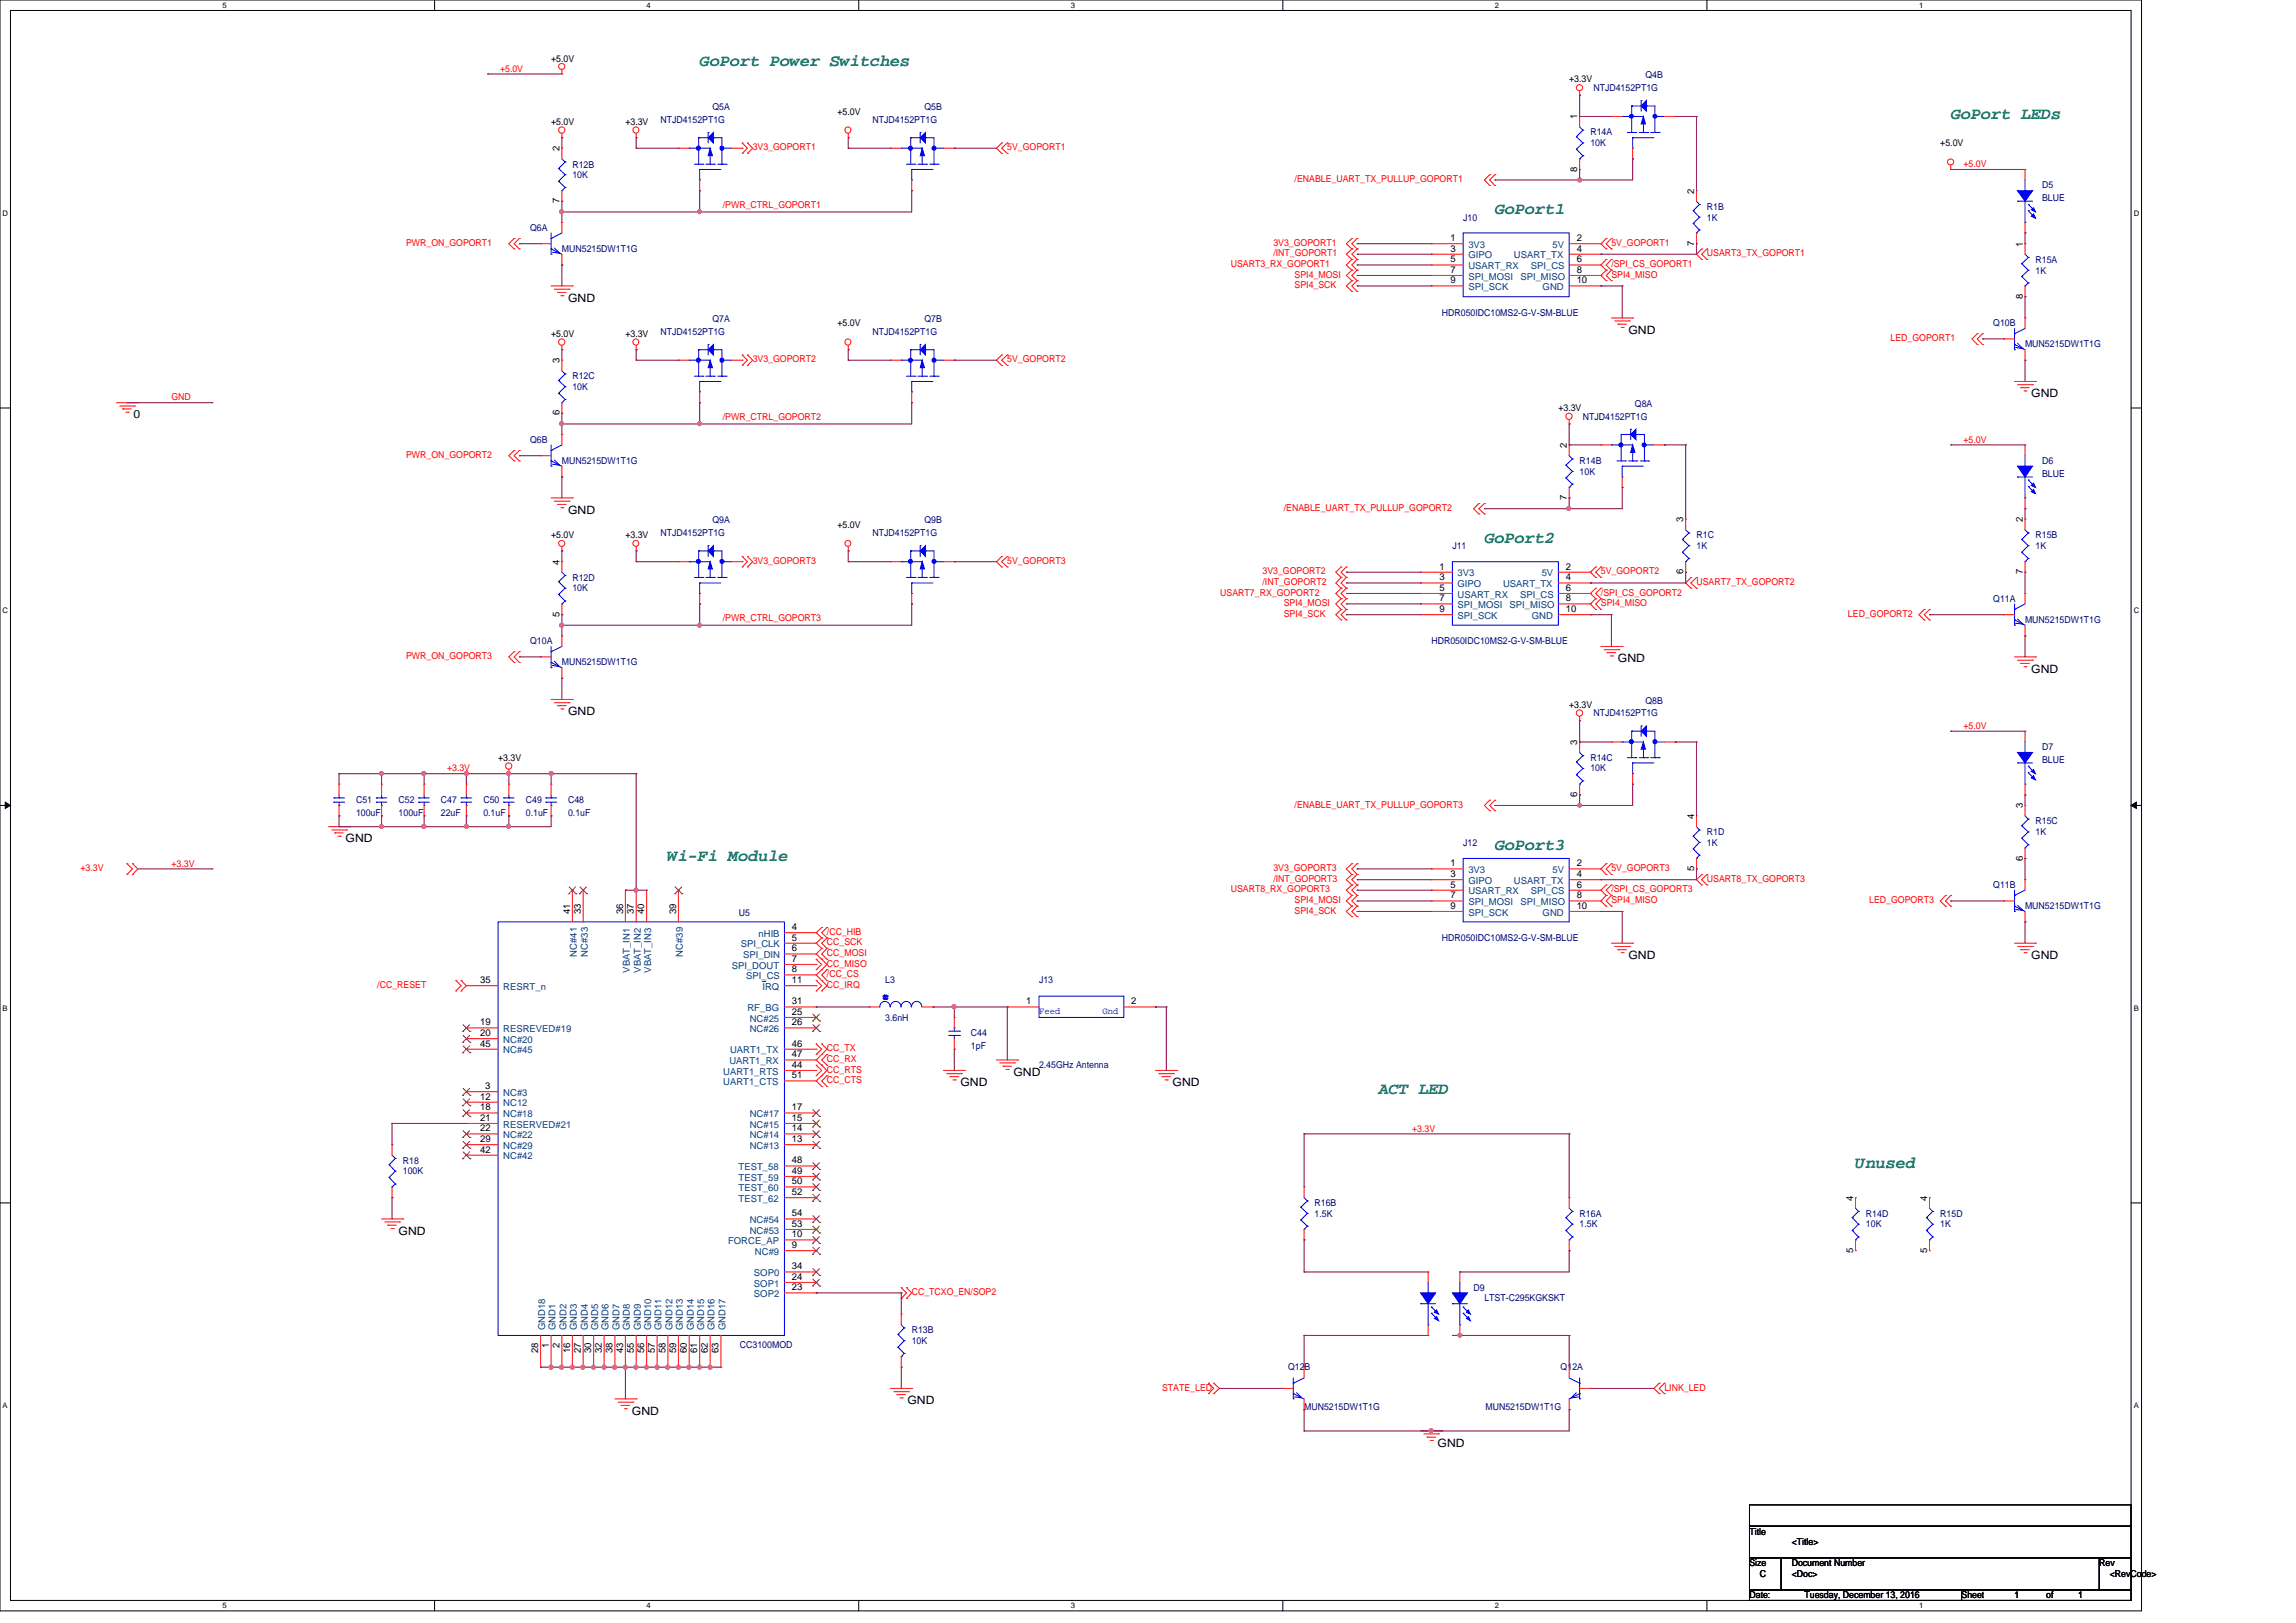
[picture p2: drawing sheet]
<svg xmlns="http://www.w3.org/2000/svg" width="297mm" height="210mm" viewBox="0 0 297 210" stroke-linecap="round" stroke-linejoin="round" font-family="sans-serif">
<defs><g id="words">
<g font-size="2.2" fill="#008040">
<text x="90.5" y="8.6">GoPort Power Switches</text>
<text x="252.3" y="15.4">GoPort LEDs</text>
<text x="193.4" y="27.8">GoPort1</text>
<text x="192" y="70.3">GoPort2</text>
<text x="86.4" y="111.4">Wi-Fi Module</text>
<text x="193.4" y="110">GoPort3</text>
<text x="178.3" y="141.6">ACT LED</text>
<text x="240" y="151.2">Unused</text>
</g>
<g font-size="1.5">
<text x="73.5" y="39.1">GND</text>
<text x="210.7" y="43.2">GND</text>
<text x="262.8" y="51.4">GND</text>
<text x="17.3" y="54.1">0</text>
<text x="73.5" y="66.5">GND</text>
<text x="209.3" y="85.7">GND</text>
<text x="262.8" y="87.1">GND</text>
<text x="73.5" y="92.5">GND</text>
<text x="44.7" y="109">GND</text>
<text x="210.7" y="124.1">GND</text>
<text x="262.8" y="124.1">GND</text>
<text x="124.2" y="140.5">GND</text>
<text x="131.1" y="139.2">GND</text>
<text x="151.7" y="140.5">GND</text>
<text x="51.6" y="159.7">GND</text>
<text x="81.7" y="183.1">GND</text>
<text x="117.4" y="181.7">GND</text>
<text x="186" y="187.2">GND</text>
</g>
<g font-size="1.2" fill="#f00">
<text x="64.7" y="9.3">+5.0V</text>
<text x="97.4" y="19.5">3V3_GOPORT1</text>
<text x="130.3" y="19.5">5V_GOPORT1</text>
<text x="167.5" y="23.6">/ENABLE_UART_TX_PULLUP_GOPORT1</text>
<text x="254" y="21.6">+5.0V</text>
<text x="93.5" y="26.9">/PWR_CTRL_GOPORT1</text>
<text x="52.5" y="31.8">PWR_ON_GOPORT1</text>
<text x="159.2" y="34.5">USART3_RX_GOPORT1</text>
<text x="164.7" y="31.8">3V3_GOPORT1</text>
<text x="164.7" y="33.2">/INT_GOPORT1</text>
<text x="167.5" y="35.9">SPI4_MOSI</text>
<text x="208.4" y="31.8">5V_GOPORT1</text>
<text x="208.4" y="34.5">/SPI_CS_GOPORT1</text>
<text x="208.4" y="35.9">SPI4_MISO</text>
<text x="220.8" y="33.2">USART3_TX_GOPORT1</text>
<text x="167.5" y="37.3">SPI4_SCK</text>
<text x="97.4" y="46.9">3V3_GOPORT2</text>
<text x="130.3" y="46.9">5V_GOPORT2</text>
<text x="244.6" y="44.2">LED_GOPORT1</text>
<text x="22.2" y="51.8">GND</text>
<text x="52.5" y="59.2">PWR_ON_GOPORT2</text>
<text x="93.5" y="54.4">/PWR_CTRL_GOPORT2</text>
<text x="254" y="57.3">+5.0V</text>
<text x="166.1" y="66.1">/ENABLE_UART_TX_PULLUP_GOPORT2</text>
<text x="97.4" y="72.9">3V3_GOPORT3</text>
<text x="130.3" y="72.9">5V_GOPORT3</text>
<text x="157.9" y="77.1">USART7_RX_GOPORT2</text>
<text x="163.3" y="74.3">3V3_GOPORT2</text>
<text x="163.3" y="75.7">/INT_GOPORT2</text>
<text x="207.1" y="74.3">5V_GOPORT2</text>
<text x="207.1" y="77.1">/SPI_CS_GOPORT2</text>
<text x="219.5" y="75.7">USART7_TX_GOPORT2</text>
<text x="93.5" y="80.4">/PWR_CTRL_GOPORT3</text>
<text x="166.1" y="78.4">SPI4_MOSI</text>
<text x="166.1" y="79.8">SPI4_SCK</text>
<text x="207.1" y="78.4">SPI4_MISO</text>
<text x="239.1" y="79.8">LED_GOPORT2</text>
<text x="52.5" y="85.3">PWR_ON_GOPORT3</text>
<text x="254" y="94.3">+5.0V</text>
<text x="57.8" y="99.8">+3.3V</text>
<text x="167.5" y="104.5">/ENABLE_UART_TX_PULLUP_GOPORT3</text>
<text x="10.4" y="112.7">+3.3V</text>
<text x="22.2" y="112.1">+3.3V</text>
<text x="164.7" y="112.7">3V3_GOPORT3</text>
<text x="208.4" y="112.7">5V_GOPORT3</text>
<text x="159.2" y="115.5">USART8_RX_GOPORT3</text>
<text x="164.7" y="114.1">/INT_GOPORT3</text>
<text x="167.5" y="116.8">SPI4_MOSI</text>
<text x="167.5" y="118.2">SPI4_SCK</text>
<text x="208.4" y="115.5">/SPI_CS_GOPORT3</text>
<text x="208.4" y="116.8">SPI4_MISO</text>
<text x="220.8" y="114.1">USART8_TX_GOPORT3</text>
<text x="241.8" y="116.8">LED_GOPORT3</text>
<text x="107" y="125.1">CC_MISO</text>
<text x="107" y="120.9">/CC_HIB</text>
<text x="107" y="122.3">CC_SCK</text>
<text x="107" y="123.7">CC_MOSI</text>
<text x="48.8" y="127.8">/CC_RESET</text>
<text x="107" y="126.4">/CC_CS</text>
<text x="107" y="127.8">CC_IRQ</text>
<text x="107" y="136.1">CC_TX</text>
<text x="107" y="137.4">CC_RX</text>
<text x="107" y="138.8">CC_RTS</text>
<text x="107" y="140.2">CC_CTS</text>
<text x="182.7" y="146.4">+3.3V</text>
<text x="117.9" y="167.6">CC_TCXO_EN/SOP2</text>
<text x="150.3" y="180">STATE_LED</text>
<text x="215.3" y="180">LINK_LED</text>
</g>
<g font-size="1.2">
<text x="71.3" y="8">+5.0V</text>
<text x="203" y="10.7">+3.3V</text>
<text x="71.3" y="16.2">+5.0V</text>
<text x="80.9" y="16.2">+3.3V</text>
<text x="108.3" y="14.8">+5.0V</text>
<text x="204" y="15.5" transform="rotate(-90 204 15.5)">1</text>
<text x="72.4" y="19.6" transform="rotate(-90 72.4 19.6)">2</text>
<text x="204" y="22.2" transform="rotate(-90 204 22.2)">8</text>
<text x="251" y="18.9">+5.0V</text>
<text x="72.4" y="26.3" transform="rotate(-90 72.4 26.3)">7</text>
<text x="219.2" y="25.1" transform="rotate(-90 219.2 25.1)">2</text>
<text x="187.6" y="31.2">1</text>
<text x="187.6" y="32.6">3</text>
<text x="187.6" y="34">5</text>
<text x="187.6" y="35.3">7</text>
<text x="204" y="31.2">2</text>
<text x="204" y="32.6">4</text>
<text x="204" y="34">6</text>
<text x="204" y="35.3">8</text>
<text x="219.2" y="31.8" transform="rotate(-90 219.2 31.8)">7</text>
<text x="261.7" y="31.9" transform="rotate(-90 261.7 31.9)">1</text>
<text x="187.6" y="36.7">9</text>
<text x="204" y="36.7">10</text>
<text x="261.7" y="38.7" transform="rotate(-90 261.7 38.7)">8</text>
<text x="71.3" y="43.6">+5.0V</text>
<text x="72.4" y="47" transform="rotate(-90 72.4 47)">3</text>
<text x="80.9" y="43.6">+3.3V</text>
<text x="108.3" y="42.2">+5.0V</text>
<text x="72.4" y="53.8" transform="rotate(-90 72.4 53.8)">6</text>
<text x="201.6" y="53.2">+3.3V</text>
<text x="202.7" y="58" transform="rotate(-90 202.7 58)">2</text>
<text x="202.7" y="64.7" transform="rotate(-90 202.7 64.7)">7</text>
<text x="71.3" y="69.7">+5.0V</text>
<text x="80.9" y="69.7">+3.3V</text>
<text x="108.3" y="68.3">+5.0V</text>
<text x="217.8" y="67.6" transform="rotate(-90 217.8 67.6)">3</text>
<text x="261.7" y="67.6" transform="rotate(-90 261.7 67.6)">2</text>
<text x="72.4" y="73.1" transform="rotate(-90 72.4 73.1)">4</text>
<text x="186.2" y="73.7">1</text>
<text x="186.2" y="75.1">3</text>
<text x="186.2" y="76.5">5</text>
<text x="186.2" y="77.8">7</text>
<text x="202.6" y="73.7">2</text>
<text x="202.6" y="75.1">4</text>
<text x="202.6" y="76.5">6</text>
<text x="202.6" y="77.8">8</text>
<text x="217.8" y="74.3" transform="rotate(-90 217.8 74.3)">6</text>
<text x="261.7" y="74.3" transform="rotate(-90 261.7 74.3)">7</text>
<text x="72.4" y="79.8" transform="rotate(-90 72.4 79.8)">5</text>
<text x="186.2" y="79.2">9</text>
<text x="202.6" y="79.2">10</text>
<text x="203" y="91.6">+3.3V</text>
<text x="64.4" y="98.5">+3.3V</text>
<text x="204" y="96.4" transform="rotate(-90 204 96.4)">3</text>
<text x="204" y="103.1" transform="rotate(-90 204 103.1)">6</text>
<text x="219.2" y="106" transform="rotate(-90 219.2 106)">4</text>
<text x="261.7" y="104.6" transform="rotate(-90 261.7 104.6)">3</text>
<text x="187.6" y="112.1">1</text>
<text x="187.6" y="113.5">3</text>
<text x="204" y="112.1">2</text>
<text x="204" y="113.5">4</text>
<text x="219.2" y="112.7" transform="rotate(-90 219.2 112.7)">5</text>
<text x="261.7" y="111.4" transform="rotate(-90 261.7 111.4)">6</text>
<text x="73.7" y="118.3" transform="rotate(-90 73.7 118.3)">41</text>
<text x="75.1" y="118.3" transform="rotate(-90 75.1 118.3)">33</text>
<text x="80.6" y="118.3" transform="rotate(-90 80.6 118.3)">36</text>
<text x="82" y="118.3" transform="rotate(-90 82 118.3)">37</text>
<text x="83.3" y="118.3" transform="rotate(-90 83.3 118.3)">40</text>
<text x="87.5" y="118.3" transform="rotate(-90 87.5 118.3)">39</text>
<text x="187.6" y="114.9">5</text>
<text x="187.6" y="116.2">7</text>
<text x="187.6" y="117.6">9</text>
<text x="204" y="114.9">6</text>
<text x="204" y="116.2">8</text>
<text x="204" y="117.6">10</text>
<text x="102.4" y="120.4">4</text>
<text x="102.4" y="121.7">5</text>
<text x="102.4" y="123.1">6</text>
<text x="102.4" y="124.5">7</text>
<text x="102.4" y="125.8">8</text>
<text x="62.1" y="127.2">35</text>
<text x="102.4" y="127.2">11</text>
<text x="102.4" y="130">31</text>
<text x="102.4" y="131.3">25</text>
<text x="132.8" y="130">1</text>
<text x="146.3" y="130">2</text>
<text x="62.1" y="132.7">19</text>
<text x="62.1" y="134.1">20</text>
<text x="62.1" y="135.4">45</text>
<text x="102.4" y="132.7">26</text>
<text x="102.4" y="135.4">46</text>
<text x="102.4" y="136.8">47</text>
<text x="62.1" y="142.3">12</text>
<text x="62.1" y="143.7">18</text>
<text x="62.8" y="140.9">3</text>
<text x="102.4" y="143.7">17</text>
<text x="102.4" y="138.2">44</text>
<text x="102.4" y="139.5">51</text>
<text x="62.1" y="145">21</text>
<text x="62.1" y="146.4">22</text>
<text x="62.1" y="147.8">29</text>
<text x="62.1" y="149.1">42</text>
<text x="102.4" y="145">15</text>
<text x="102.4" y="146.4">14</text>
<text x="102.4" y="147.8">13</text>
<text x="102.4" y="150.5">48</text>
<text x="102.4" y="151.9">49</text>
<text x="102.4" y="153.2">50</text>
<text x="102.4" y="154.6">52</text>
<text x="239.7" y="155.4" transform="rotate(-90 239.7 155.4)">4</text>
<text x="249.3" y="155.4" transform="rotate(-90 249.3 155.4)">4</text>
<text x="102.4" y="158.8">53</text>
<text x="102.4" y="157.4">54</text>
<text x="102.4" y="161.5">9</text>
<text x="102.4" y="160.1">10</text>
<text x="102.4" y="164.3">34</text>
<text x="102.4" y="165.6">24</text>
<text x="102.4" y="167">23</text>
<text x="239.7" y="162.1" transform="rotate(-90 239.7 162.1)">5</text>
<text x="249.3" y="162.1" transform="rotate(-90 249.3 162.1)">5</text>
<text x="69.6" y="175.1" transform="rotate(-90 69.6 175.1)">28</text>
<text x="71" y="174.5" transform="rotate(-90 71 174.5)">1</text>
<text x="72.4" y="174.5" transform="rotate(-90 72.4 174.5)">2</text>
<text x="73.7" y="175.1" transform="rotate(-90 73.7 175.1)">16</text>
<text x="75.1" y="175.1" transform="rotate(-90 75.1 175.1)">27</text>
<text x="76.5" y="175.1" transform="rotate(-90 76.5 175.1)">30</text>
<text x="77.8" y="175.1" transform="rotate(-90 77.8 175.1)">32</text>
<text x="79.2" y="175.1" transform="rotate(-90 79.2 175.1)">38</text>
<text x="80.6" y="175.1" transform="rotate(-90 80.6 175.1)">43</text>
<text x="82" y="175.1" transform="rotate(-90 82 175.1)">55</text>
<text x="83.3" y="175.1" transform="rotate(-90 83.3 175.1)">56</text>
<text x="84.7" y="175.1" transform="rotate(-90 84.7 175.1)">57</text>
<text x="86.1" y="175.1" transform="rotate(-90 86.1 175.1)">58</text>
<text x="87.5" y="175.1" transform="rotate(-90 87.5 175.1)">59</text>
<text x="88.8" y="175.1" transform="rotate(-90 88.8 175.1)">60</text>
<text x="90.2" y="175.1" transform="rotate(-90 90.2 175.1)">61</text>
<text x="91.6" y="175.1" transform="rotate(-90 91.6 175.1)">62</text>
<text x="93" y="175.1" transform="rotate(-90 93 175.1)">63</text>
<text x="226.3" y="198.6">Title</text>
<text x="226.3" y="202.7">Size</text>
<text x="231.8" y="202.7">Document Number</text>
<text x="231.8" y="200">&lt;Title&gt;</text>
<text x="271.6" y="202.7">Rev</text>
<text x="226.3" y="206.8">Date:</text>
<text x="227.7" y="204.1">C</text>
<text x="231.8" y="204.1">&lt;Doc&gt;</text>
<text x="233.4" y="206.8">Tuesday, December 13, 2016</text>
<text x="253.7" y="206.8">Sheet</text>
<text x="260.6" y="206.8">1</text>
<text x="264.7" y="206.8">of</text>
<text x="268.8" y="206.8">1</text>
<text x="272.9" y="204.1">&lt;RevCode&gt;</text>
</g>
<g font-size="1.2" fill="#000080">
<text x="206.1" y="11.8">NTJD4152PT1G</text>
<text x="212.9" y="10.1">Q4B</text>
<text x="85.4" y="15.9">NTJD4152PT1G</text>
<text x="92.2" y="14.3">Q5A</text>
<text x="112.9" y="15.9">NTJD4152PT1G</text>
<text x="119.6" y="14.3">Q5B</text>
<text x="205.7" y="17.5">R14A</text>
<text x="74" y="21.7">R12B</text>
<text x="74" y="23">10K</text>
<text x="205.7" y="18.9">10K</text>
<text x="68.6" y="29.9">Q6A</text>
<text x="189.3" y="28.5">J10</text>
<text x="220.8" y="27.1">R1B</text>
<text x="220.8" y="28.5">1K</text>
<text x="264.2" y="24.4">D5</text>
<text x="264.2" y="26">BLUE</text>
<text x="72.7" y="32.6">MUN5215DW1T1G</text>
<text x="263.3" y="34">R15A</text>
<text x="263.3" y="35.4">1K</text>
<text x="92.2" y="41.7">Q7A</text>
<text x="119.6" y="41.7">Q7B</text>
<text x="186.5" y="40.9">HDR050IDC10MS2-G-V-SM-BLUE</text>
<text x="85.4" y="43.3">NTJD4152PT1G</text>
<text x="112.9" y="43.3">NTJD4152PT1G</text>
<text x="257.9" y="42.2">Q10B</text>
<text x="262" y="45">MUN5215DW1T1G</text>
<text x="74" y="49.1">R12C</text>
<text x="74" y="50.5">10K</text>
<text x="211.5" y="52.7">Q8A</text>
<text x="68.6" y="57.3">Q6B</text>
<text x="204.8" y="54.3">NTJD4152PT1G</text>
<text x="72.7" y="60.1">MUN5215DW1T1G</text>
<text x="204.3" y="60.1">R14B</text>
<text x="204.3" y="61.4">10K</text>
<text x="264.2" y="60.1">D6</text>
<text x="264.2" y="61.7">BLUE</text>
<text x="85.4" y="69.4">NTJD4152PT1G</text>
<text x="92.2" y="67.7">Q9A</text>
<text x="112.9" y="69.4">NTJD4152PT1G</text>
<text x="119.6" y="67.7">Q9B</text>
<text x="187.9" y="71">J11</text>
<text x="219.5" y="69.7">R1C</text>
<text x="219.5" y="71">1K</text>
<text x="263.3" y="69.7">R15B</text>
<text x="263.3" y="71">1K</text>
<text x="74" y="75.1">R12D</text>
<text x="74" y="76.5">10K</text>
<text x="257.9" y="77.9">Q11A</text>
<text x="68.6" y="83.4">Q10A</text>
<text x="185.2" y="83.4">HDR050IDC10MS2-G-V-SM-BLUE</text>
<text x="262" y="80.6">MUN5215DW1T1G</text>
<text x="72.7" y="86.1">MUN5215DW1T1G</text>
<text x="206.1" y="92.7">NTJD4152PT1G</text>
<text x="212.9" y="91.1">Q8B</text>
<text x="205.7" y="98.5">R14C</text>
<text x="205.7" y="99.8">10K</text>
<text x="264.2" y="97.1">D7</text>
<text x="264.2" y="98.7">BLUE</text>
<text x="46.1" y="104">C51</text>
<text x="46.1" y="105.6">100uF</text>
<text x="51.6" y="104">C52</text>
<text x="51.6" y="105.6">100uF</text>
<text x="57" y="104">C47</text>
<text x="57" y="105.6">22uF</text>
<text x="62.5" y="104">C50</text>
<text x="62.5" y="105.6">0.1uF</text>
<text x="68" y="104">C49</text>
<text x="68" y="105.6">0.1uF</text>
<text x="73.5" y="104">C48</text>
<text x="73.5" y="105.6">0.1uF</text>
<text x="263.3" y="106.7">R15C</text>
<text x="189.3" y="109.4">J12</text>
<text x="220.8" y="108.1">R1D</text>
<text x="220.8" y="109.4">1K</text>
<text x="263.3" y="108.1">1K</text>
<text x="95.6" y="118.5">U5</text>
<text x="257.9" y="114.9">Q11B</text>
<text x="262" y="117.7">MUN5215DW1T1G</text>
<text x="186.5" y="121.8">HDR050IDC10MS2-G-V-SM-BLUE</text>
<text x="114.5" y="127.3">L3</text>
<text x="134.4" y="127.3">J13</text>
<text x="114.5" y="132.1">3.6nH</text>
<text x="125.6" y="134.1">C44</text>
<text x="125.6" y="135.8">1pF</text>
<text x="134.4" y="138.3">2.45GHz Antenna</text>
<text x="52.1" y="150.6">R18</text>
<text x="52.1" y="152">100K</text>
<text x="170.1" y="156.1">R16B</text>
<text x="170.1" y="157.4">1.5K</text>
<text x="204.3" y="157.4">R16A</text>
<text x="204.3" y="158.8">1.5K</text>
<text x="241.4" y="157.4">R14D</text>
<text x="241.4" y="158.8">10K</text>
<text x="251" y="157.4">R15D</text>
<text x="251" y="158.8">1K</text>
<text x="190.6" y="167">D9</text>
<text x="117.9" y="172.6">R13B</text>
<text x="117.9" y="173.9">10K</text>
<text x="192" y="168.4">LTST-C295KGKSKT</text>
<text x="95.7" y="174.5">CC3100MOD</text>
<text x="166.6" y="177.3">Q12B</text>
<text x="201.9" y="177.3">Q12A</text>
<text x="168.7" y="182.4">MUN5215DW1T1G</text>
<text x="192.2" y="182.4">MUN5215DW1T1G</text>
</g>
<g font-size="1.2" fill="#004080">
<text x="189.9" y="32.1">3V3</text>
<text x="189.9" y="33.4">GIPO</text>
<text x="189.9" y="34.8">USART_RX</text>
<text x="195.8" y="33.4">USART_TX</text>
<text x="198" y="34.8">SPI_CS</text>
<text x="200.8" y="32.1">5V</text>
<text x="189.9" y="36.2">SPI_MOSI</text>
<text x="189.9" y="37.5">SPI_SCK</text>
<text x="196.7" y="36.2">SPI_MISO</text>
<text x="199.6" y="37.5">GND</text>
<text x="188.6" y="74.6">3V3</text>
<text x="188.6" y="76">GIPO</text>
<text x="188.6" y="77.3">USART_RX</text>
<text x="194.4" y="76">USART_TX</text>
<text x="196.6" y="77.3">SPI_CS</text>
<text x="199.4" y="74.6">5V</text>
<text x="188.6" y="78.7">SPI_MOSI</text>
<text x="188.6" y="80.1">SPI_SCK</text>
<text x="195.3" y="78.7">SPI_MISO</text>
<text x="198.2" y="80.1">GND</text>
<text x="189.9" y="113">3V3</text>
<text x="200.8" y="113">5V</text>
<text x="189.9" y="114.4">GIPO</text>
<text x="189.9" y="115.7">USART_RX</text>
<text x="189.9" y="117.1">SPI_MOSI</text>
<text x="189.9" y="118.5">SPI_SCK</text>
<text x="195.8" y="114.4">USART_TX</text>
<text x="196.7" y="117.1">SPI_MISO</text>
<text x="198" y="115.7">SPI_CS</text>
<text x="199.6" y="118.5">GND</text>
<text x="74.6" y="123.8" transform="rotate(-90 74.6 123.8)">NC#41</text>
<text x="76" y="123.8" transform="rotate(-90 76 123.8)">NC#33</text>
<text x="81.5" y="125.9" transform="rotate(-90 81.5 125.9)">VBAT_IN1</text>
<text x="82.9" y="125.9" transform="rotate(-90 82.9 125.9)">VBAT_IN2</text>
<text x="84.2" y="125.9" transform="rotate(-90 84.2 125.9)">VBAT_IN3</text>
<text x="88.3" y="123.8" transform="rotate(-90 88.3 123.8)">NC#39</text>
<text x="94.7" y="125.3">SPI_DOUT</text>
<text x="95.8" y="122.6">SPI_CLK</text>
<text x="96.1" y="124">SPI_DIN</text>
<text x="98.1" y="121.2">nHIB</text>
<text x="65.1" y="128.1">RESRT_n</text>
<text x="96.5" y="126.7">SPI_CS</text>
<text x="96.7" y="130.9">RF_BG</text>
<text x="98.6" y="128.1">IRQ</text>
<text x="65.1" y="133.6">RESREVED#19</text>
<text x="65.1" y="135">NC#20</text>
<text x="65.1" y="136.3">NC#45</text>
<text x="94.4" y="137.7">UART1_RX</text>
<text x="94.4" y="136.3">UART1_TX</text>
<text x="97" y="132.2">NC#25</text>
<text x="97" y="133.6">NC#26</text>
<text x="65.1" y="141.8">NC#3</text>
<text x="65.1" y="143.2">NC12</text>
<text x="93.6" y="139.1">UART1_RTS</text>
<text x="93.6" y="140.4">UART1_CTS</text>
<text x="65.1" y="144.6">NC#18</text>
<text x="65.1" y="145.9">RESERVED#21</text>
<text x="65.1" y="147.3">NC#22</text>
<text x="65.1" y="148.7">NC#29</text>
<text x="97" y="144.6">NC#17</text>
<text x="97" y="145.9">NC#15</text>
<text x="97" y="147.3">NC#14</text>
<text x="97" y="148.7">NC#13</text>
<text x="65.1" y="150">NC#42</text>
<text x="95.5" y="151.4">TEST_58</text>
<text x="95.5" y="152.8">TEST_59</text>
<text x="95.5" y="154.1">TEST_60</text>
<text x="95.5" y="155.5">TEST_62</text>
<text x="94.2" y="161">FORCE_AP</text>
<text x="97" y="159.6">NC#53</text>
<text x="97" y="158.3">NC#54</text>
<text x="97.5" y="165.1">SOP0</text>
<text x="97.5" y="166.5">SOP1</text>
<text x="97.5" y="167.9">SOP2</text>
<text x="97.7" y="162.4">NC#9</text>
<text x="70.5" y="172.1" transform="rotate(-90 70.5 172.1)">GND18</text>
<text x="71.9" y="172.1" transform="rotate(-90 71.9 172.1)">GND1</text>
<text x="73.3" y="172.1" transform="rotate(-90 73.3 172.1)">GND2</text>
<text x="74.6" y="172.1" transform="rotate(-90 74.6 172.1)">GND3</text>
<text x="76" y="172.1" transform="rotate(-90 76 172.1)">GND4</text>
<text x="77.4" y="172.1" transform="rotate(-90 77.4 172.1)">GND5</text>
<text x="78.7" y="172.1" transform="rotate(-90 78.7 172.1)">GND6</text>
<text x="80.1" y="172.1" transform="rotate(-90 80.1 172.1)">GND7</text>
<text x="81.5" y="172.1" transform="rotate(-90 81.5 172.1)">GND8</text>
<text x="82.9" y="172.1" transform="rotate(-90 82.9 172.1)">GND9</text>
<text x="84.2" y="172.1" transform="rotate(-90 84.2 172.1)">GND10</text>
<text x="85.6" y="172.1" transform="rotate(-90 85.6 172.1)">GND11</text>
<text x="87" y="172.1" transform="rotate(-90 87 172.1)">GND12</text>
<text x="88.3" y="172.1" transform="rotate(-90 88.3 172.1)">GND13</text>
<text x="89.7" y="172.1" transform="rotate(-90 89.7 172.1)">GND14</text>
<text x="91.1" y="172.1" transform="rotate(-90 91.1 172.1)">GND15</text>
<text x="92.4" y="172.1" transform="rotate(-90 92.4 172.1)">GND16</text>
<text x="93.8" y="172.1" transform="rotate(-90 93.8 172.1)">GND17</text>
</g>
<g font-size="1.2" fill="#00f">
<text x="134.4" y="131.2">Feed</text>
<text x="142.6" y="131.2">Gnd</text>
</g>
<g font-size="1">
<text x="28.8" y="1">5</text>
<text x="83.7" y="1">4</text>
<text x="138.5" y="1">3</text>
<text x="193.4" y="1">2</text>
<text x="248.2" y="1">1</text>
<text x=".3" y="27.9">D</text>
<text x="276" y="27.9">D</text>
<text x=".3" y="79.4">C</text>
<text x="276" y="79.4">C</text>
<text x=".3" y="130.8">B</text>
<text x="276" y="130.8">B</text>
<text x=".3" y="182.2">A</text>
<text x="276" y="182.2">A</text>
<text x="28.8" y="208.1">5</text>
<text x="83.7" y="208.1">4</text>
<text x="138.5" y="208.1">3</text>
<text x="193.4" y="208.1">2</text>
<text x="248.2" y="208.1">1</text>
</g>
</g></defs>
<g fill="none" stroke="#000" stroke-width=".13">
<path d="M0 0h277v208.4h-277zM1.4 1.4h274.3v205.7h-274.3zM56.2 0v1.4M111.1 0v1.4M165.9 0v1.4M220.8 0v1.4M0 52.8h1.4M275.7 52.8h1.3M0 104.2h1.4M275.7 104.2h1.3M0 155.7h1.4M275.7 155.7h1.3"/>
<path d="M226.3 194.7h49.4v2.8h-49.4zM226.3 197.5h49.4v4.1h-49.4zM56.2 207.1v1.3M111.1 207.1v1.3M165.9 207.1v1.3M220.8 207.1v1.3M226.3 201.6h4.1v4.1h-4.1zM226.3 205.7h27.4v1.4h-27.4zM230.4 201.6h41.2v4.1h-41.2zM253.7 205.7h22v1.4h-22zM271.6 201.6h4.1v4.1h-4.1z"/>
</g>
<path d="M.7 103.8l.7 .4-.7 .4zM275.7 104.2l.7-.4v.8z" fill="#000" stroke="#000" stroke-width=".13"/>
<g fill="none" stroke="#f00" stroke-width=".13">
<path d="M72.7 9.6h.1M72.7 17.8h.1M72.7 19.2h.1M72.7 9v.6M72.7 17.3v.5M72.7 19.2v1.4M82.3 17.8h.1M82.3 17.3v.5M87.8 19.2h.1M87.8 19.2h1.4M94.6 19.2h1.4M96 19.9h.1"/>
<path d="M96 18.5h.1M96 19.2h.1M96 18.5l.7 .7-.7 .7M96.7 19.9h.1M96.7 18.5h.1M96.7 18.5l.7 .7-.7 .7M109.7 17.8h.1M109.7 17.3v.5M115.2 19.2h.1M115.2 19.2h1.4M122 19.2h1.4M123.4 19.2h.1"/>
<path d="M129.6 18.5h.1M129.6 19.9h.1M129.6 18.5l-.7 .7 .7 .7M130.3 19.9h.1M130.3 18.5h.1M130.3 18.5l-.7 .7 .7 .7M204.3 12.3h.1M204.3 15.1h.1M204.3 11.8v.5M204.3 15.1v1.3M208.4 15.1h.1M208.4 15.1h1.4"/>
<path d="M211.2 19.2v1.4M215.3 15.1h1.4M216.7 15.1h.1M66.5 30.9h.1M66.5 32.2h.1M66.5 30.9l-.7 .6 .7 .7M67.2 30.9h.1M67.2 32.2h.1M67.2 30.9l-.7 .6 .7 .7M69.9 31.5h.1M69.9 31.5h1.4M71.3 37h2.7"/>
<path d="M71.7 37.4h1.9M72.1 37.8h.1M72.1 37.8h1.1M72.6 38.3h.2M72.7 26h.1M72.7 28.8h.1M72.7 34.3h.1M72.7 24.7v1.3M72.7 28.8v1.3M72.7 32.9v1.4M72.8 38.3h.1M73.6 37.4h.1"/>
<path d="M74 37h.1M90.5 24.7h.1M90.5 23.3v1.4M117.9 24.7h.1M117.9 23.3v1.4M174.9 30.9h.1M174.9 32.2h.1M174.9 33.6h.1M174.9 35h.1M174.9 36.3h.1M174.9 37.7h.1M174.9 30.9l-.7 .6 .7 .7"/>
<path d="M174.9 32.2l-.7 .7 .7 .7M174.9 33.6l-.7 .7 .7 .7M174.9 35l-.7 .6 .7 .7M174.9 36.3l-.7 .7 .7 .7M175.6 30.9h.1M175.6 32.2h.1M175.6 33.6h.1M175.6 35h.1M175.6 36.3h.1M175.6 37.7h.1M175.6 30.9l-.7 .6 .7 .7M175.6 32.2l-.7 .7 .7 .7"/>
<path d="M175.6 33.6l-.7 .7 .7 .7M175.6 35l-.7 .6 .7 .7M175.6 36.3l-.7 .7 .7 .7M185.2 31.5h.1M185.2 32.9h.1M185.2 34.3h.1M185.2 35.6h.1M185.2 37h.1M185.2 37h4.1M185.2 31.5h4.1M185.2 32.9h4.1M185.2 34.3h4.1"/>
<path d="M185.2 35.6h4.1M192.7 22.6h.1M192.7 24h.1M192.7 22.6l-.7 .7 .7 .7M193.4 22.6h.1M193.4 24h.1M193.4 22.6l-.7 .7 .7 .7M203 37h4.1M203 31.5h4.1M203 32.9h4.1M203 34.3h4.1M203 35.6h4.1"/>
<path d="M204.3 21.9h.1M204.3 20.6v1.3M207.1 31.5h.1M207.1 32.9h.1M207.1 34.3h.1M207.1 35.6h.1M207.1 37h.1M207.1 31.5l.7 .7M207.1 34.3l.7 .7M207.1 35.6l.7 .7M207.8 30.9h.1M207.8 32.2h.1"/>
<path d="M207.8 33.6h.1M207.8 35h.1M207.8 36.3h.1M207.8 30.9l-.7 .6M207.8 33.6l-.7 .7M207.8 35l-.7 .6M208.4 32.2h.1M208.4 30.9h.1M208.4 35h.1M208.4 33.6h.1M208.4 36.3h.1M208.4 30.9l-.6 .6 .6 .7"/>
<path d="M208.4 33.6l-.6 .7 .6 .7M208.4 35l-.6 .6 .6 .7M211.2 20.6h.1M219.5 24.7h.1M219.5 31.5h.1M219.5 24.7v1.3M219.5 30.1v1.4M220.1 32.2h.1M220.1 33.6h.1M220.1 32.2l-.6 .7 .6 .7M220.8 33.6h.1M220.8 32.2h.1"/>
<path d="M220.8 32.2l-.7 .7 .7 .7M252.3 21.9h.1M252.3 21.4v.5M262 21.9h.1M262 30.1h.1M262 31.5h.1M262 38.4h.1M262 21.9v1.4M262 28.8v1.3M262 31.5v1.4M262 37v1.4M15.1 52.1h2.7"/>
<path d="M15.5 52.5h1.9M15.9 52.9h.1M15.9 52.9h1.1M16.3 53.3h.3M16.6 53.3h.1M17.4 52.5h.1M17.8 52.1h.1M66.5 58.3h.1M66.5 59.6h.1M66.5 58.3l-.7 .7 .7 .6M67.2 58.3h.1M67.2 59.6h.1"/>
<path d="M67.2 58.3l-.7 .7 .7 .6M69.9 59h.1M69.9 59h1.4M72.7 45.3h.1M72.7 46.6h.1M72.7 53.5h.1M72.7 56.2h.1M72.7 44.7v.6M72.7 46.6v1.4M72.7 52.1v1.4M72.7 56.2v1.4M82.3 45.3h.1"/>
<path d="M82.3 44.7v.6M87.8 46.6h.1M87.8 46.6h1.4M90.5 52.1h.1M90.5 50.7v1.4M94.6 46.6h1.4M96 47.3h.1M96 45.9h.1M96 46.6h.1M96 45.9l.7 .7-.7 .7M96.7 47.3h.1M96.7 45.9h.1"/>
<path d="M96.7 45.9l.7 .7-.7 .7M109.7 45.3h.1M109.7 44.7v.6M115.2 46.6h.1M115.2 46.6h1.4M117.9 52.1h.1M117.9 50.7v1.4M122 46.6h1.4M123.4 46.6h.1M129.6 45.9h.1M129.6 47.3h.1M129.6 45.9l-.7 .7 .7 .7"/>
<path d="M130.3 47.3h.1M130.3 45.9h.1M130.3 45.9l-.7 .7 .7 .7M203 54.9h.1M203 57.6h.1M203 54.3v.6M203 57.6v1.4M207.1 57.6h.1M207.1 57.6h1.3M208.4 41.1h2.8M208.9 41.5h1.9M209.3 42h.1"/>
<path d="M209.3 42h1.1M209.7 42.4h.3M210 42.4h.1M210.8 41.5h.1M211.2 41.1h.1M214 57.6h1.3M215.3 57.6h.1M255.8 43.2h.1M255.8 44.6h.1M255.8 43.2l-.7 .7 .7 .7M256.5 43.2h.1M256.5 44.6h.1"/>
<path d="M256.5 43.2l-.7 .7 .7 .7M259.2 43.9h.1M259.2 43.9h1.4M260.6 49.4h2.7M261 49.8h1.9M261.4 50.2h.1M261.4 50.2h1.1M261.8 50.6h.3M262 41.1h.1M262 46.6h.1M262 57.6h.1M262 41.1v1.4"/>
<path d="M262 45.3v1.3M262 57.6v1.4M262.1 50.6h.1M262.9 49.8h.1M263.3 49.4h.1M71.3 64.4h2.7M71.7 64.9h1.9M72.1 65.3h.1M72.1 65.3h1.1M72.6 65.7h.2M72.7 71.3h.1M72.7 61.7h.1"/>
<path d="M72.7 72.7h.1M72.7 79.5h.1M72.7 60.3v1.4M72.7 70.7v.6M72.7 72.7v1.3M72.7 78.1v1.4M72.8 65.7h.1M73.6 64.9h.1M74 64.4h.1M82.3 71.3h.1M82.3 70.7v.6M87.8 72.7h.1"/>
<path d="M87.8 72.7h1.4M90.5 78.1h.1M90.5 76.8v1.3M94.6 72.7h1.4M96 73.4h.1M96 72h.1M96 72.7h.1M96 72l.7 .7-.7 .7M96.7 73.4h.1M96.7 72h.1M96.7 72l.7 .7-.7 .7M109.7 71.3h.1"/>
<path d="M109.7 70.7v.6M115.2 72.7h.1M115.2 72.7h1.4M117.9 78.1h.1M117.9 76.8v1.3M122 72.7h1.4M123.4 72.7h.1M129.6 72h.1M129.6 73.4h.1M129.6 72l-.7 .7 .7 .7M130.3 73.4h.1M130.3 72h.1"/>
<path d="M130.3 72l-.7 .7 .7 .7M173.5 73.4h.1M173.5 74.7h.1M173.5 76.1h.1M173.5 77.5h.1M173.5 78.9h.1M173.5 78.9l-.7 .6 .7 .7M173.5 73.4l-.7 .6 .7 .7M173.5 74.7l-.7 .7 .7 .7M173.5 76.1l-.7 .7 .7 .7M173.5 77.5l-.7 .6 .7 .8M174.2 73.4h.1"/>
<path d="M174.2 74.7h.1M174.2 76.1h.1M174.2 77.5h.1M174.2 78.9h.1M174.2 78.9l-.7 .6 .7 .7M174.2 73.4l-.7 .6 .7 .7M174.2 74.7l-.7 .7 .7 .7M174.2 76.1l-.7 .7 .7 .7M174.2 77.5l-.7 .6 .7 .8M183.8 74h.1M183.8 75.4h.1M183.8 76.8h.1"/>
<path d="M183.8 78.1h.1M183.8 79.5h.1M183.8 79.5h4.1M183.8 74h4.1M183.8 75.4h4.1M183.8 76.8h4.1M183.8 78.1h4.1M191.3 65.2h.1M191.3 66.5h.1M191.3 65.2l-.7 .6 .7 .7M192 65.2h.1M192 66.5h.1"/>
<path d="M192 65.2l-.7 .6 .7 .7M201.6 79.5h4.1M201.6 74h4.1M201.6 75.4h4.1M201.6 76.8h4.1M201.6 78.1h4.1M203 64.4h.1M203 63.1v1.3M205.7 74h.1M205.7 75.4h.1M205.7 76.8h.1M205.7 78.1h.1"/>
<path d="M205.7 79.5h.1M205.7 74l.7 .7M205.7 76.8l.7 .7M205.7 78.1l.7 .8M206.4 73.4h.1M206.4 74.7h.1M206.4 76.1h.1M206.4 77.5h.1M206.4 78.9h.1M206.4 73.4l-.7 .6M206.4 76.1l-.7 .7M206.4 77.5l-.7 .6"/>
<path d="M207.1 74.7h.1M207.1 73.4h.1M207.1 77.5h.1M207.1 76.1h.1M207.1 78.9h.1M207.1 73.4l-.7 .6 .7 .7M207.1 76.1l-.7 .7 .7 .7M207.1 77.5l-.7 .6 .7 .8M209.8 63.1h.1M209.8 61.7v1.4M218.1 67.2h.1M218.1 74h.1"/>
<path d="M218.1 67.2v1.4M218.1 72.7v1.3M218.7 74.7h.1M218.7 76.1h.1M218.7 74.7l-.6 .7 .6 .7M219.5 76.1h.1M219.5 74.7h.1M219.5 74.7l-.8 .7 .8 .7M248.9 78.9h.1M248.9 78.9l-.7 .6 .7 .7M249.6 78.9h.1M249.6 78.9l-.7 .6 .7 .7"/>
<path d="M259.2 79.5h.1M259.2 79.5h1.4M262 76.8h.1M262 65.8h.1M262 67.2h.1M262 74h.1M262 64.4v1.4M262 67.2v1.4M262 72.7v1.3M262 76.8v1.3M65.8 99.6v.5M66.5 84.3h.1"/>
<path d="M66.5 85.7h.1M66.5 84.3l-.7 .7 .7 .7M67.2 84.3h.1M67.2 85.7h.1M67.2 84.3l-.7 .7 .7 .7M69.9 85h.1M69.9 85h1.4M71.3 90.5h2.7M71.7 90.9h1.9M72.1 91.3h.1M72.1 91.3h1.1M72.6 91.7h.2"/>
<path d="M72.7 82.3h.1M72.7 87.8h.1M72.7 82.3v1.4M72.7 86.4v1.4M72.8 91.7h.1M73.6 90.9h.1M74 90.5h.1M173.5 80.2h.1M174.2 80.2h.1M204.3 93.3h.1M204.3 96h.1M204.3 92.7v.6"/>
<path d="M204.3 96v1.4M207.1 83.7h2.7M207.5 84.1h1.9M207.9 84.5h.1M207.9 84.5h1.1M208.3 84.9h.3M208.4 96h.1M208.4 96h1.4M208.6 84.9h.1M209.4 84.1h.1M209.8 83.7h.1M215.3 96h1.4"/>
<path d="M216.7 96h.1M248.9 80.2h.1M249.6 80.2h.1M260.6 85h2.7M261 85.4h1.9M261.4 85.9h.1M261.4 85.9h1.1M261.8 86.3h.3M262 82.3h.1M262 94.6h.1M262 80.9v1.4M262 94.6v1.4"/>
<path d="M262.1 86.3h.1M262.9 85.4h.1M263.3 85h.1M16.4 111.8h.1M16.4 113.2h.1M16.4 111.8l.7 .6-.7 .8M17.1 113.2h.1M17.1 111.8h.1M17.1 111.8l.7 .6-.7 .8M42.5 107h2.8M42.9 107.4h1.9M43.3 107.8h.1"/>
<path d="M43.3 107.8h1.1M43.7 108.2h.3M43.9 101.5h.1M43.9 105.6h.1M43.9 101.5v1.4M43.9 104.2v1.4M44 108.2h.1M44.8 107.4h.1M45.3 107h.1M49.4 101.5h.1M49.4 105.6h.1M49.4 101.5v1.4"/>
<path d="M49.4 104.2v1.4M54.9 101.5h.1M54.9 105.6h.1M54.9 101.5v1.4M54.9 104.2v1.4M60.3 101.5h.1M60.3 105.6h.1M60.3 101.5v1.4M60.3 104.2v1.4M65.8 100.1h.1M65.8 101.5h.1M65.8 105.6h.1"/>
<path d="M65.8 101.5v1.4M65.8 104.2v1.4M71.3 101.5h.1M71.3 105.6h.1M71.3 101.5v1.4M71.3 104.2v1.4M74 115.2h.1M74 115.2v4.1M75.4 115.2h.1M75.4 115.2v4.1M80.9 115.2h.1M80.9 115.2v4.1"/>
<path d="M82.3 115.2h.1M82.3 115.2v4.1M83.7 115.2h.1M83.7 115.2v4.1M87.8 115.2h.1M87.8 115.2v4.1M174.9 111.8h.1M174.9 113.2h.1M174.9 114.5h.1M174.9 115.9h.1M174.9 117.3h.1M174.9 118.6h.1"/>
<path d="M174.9 111.8l-.7 .6 .7 .8M174.9 113.2l-.7 .6 .7 .7M174.9 114.5l-.7 .7 .7 .7M174.9 115.9l-.7 .7 .7 .7M174.9 117.3l-.7 .6 .7 .7M175.6 111.8h.1M175.6 113.2h.1M175.6 114.5h.1M175.6 115.9h.1M175.6 117.3h.1M175.6 118.6h.1M175.6 111.8l-.7 .6 .7 .8"/>
<path d="M175.6 113.2l-.7 .6 .7 .7M175.6 114.5l-.7 .7 .7 .7M175.6 115.9l-.7 .7 .7 .7M175.6 117.3l-.7 .6 .7 .7M185.2 112.4h.1M185.2 113.8h.1M185.2 115.2h.1M185.2 116.6h.1M185.2 117.9h.1M185.2 112.4h4.1M185.2 113.8h4.1M185.2 115.2h4.1"/>
<path d="M185.2 116.6h4.1M185.2 117.9h4.1M192.7 103.5h.1M192.7 104.9h.1M192.7 103.5l-.7 .7 .7 .7M193.4 103.5h.1M193.4 104.9h.1M193.4 103.5l-.7 .7 .7 .7M203 112.4h4.1M203 113.8h4.1M203 115.2h4.1M203 116.6h4.1"/>
<path d="M203 117.9h4.1M204.3 102.9h.1M204.3 101.5v1.4M207.1 112.4h.1M207.1 113.8h.1M207.1 115.2h.1M207.1 116.6h.1M207.1 117.9h.1M207.1 112.4l.7 .8M207.1 115.2l.7 .7M207.1 116.6l.7 .7M207.8 111.8h.1"/>
<path d="M207.8 113.2h.1M207.8 114.5h.1M207.8 115.9h.1M207.8 117.3h.1M207.8 111.8l-.7 .6M207.8 114.5l-.7 .7M207.8 115.9l-.7 .7M208.4 113.2h.1M208.4 111.8h.1M208.4 115.9h.1M208.4 114.5h.1M208.4 117.3h.1"/>
<path d="M208.4 111.8l-.6 .6 .6 .8M208.4 114.5l-.6 .7 .6 .7M208.4 115.9l-.6 .7 .6 .7M211.2 101.5h.1M211.2 100.1v1.4M219.5 105.6h.1M219.5 112.4h.1M219.5 105.6v1.4M219.5 111.1v1.3M220.1 113.2h.1M220.1 114.5h.1M220.1 113.2l-.6 .6 .6 .7"/>
<path d="M220.8 114.5h.1M220.8 113.2h.1M220.8 113.2l-.7 .6 .7 .7M251.7 115.9h.1M251.7 117.3h.1M251.7 115.9l-.7 .7 .7 .7M252.3 115.9h.1M252.3 117.3h.1M252.3 115.9l-.6 .7 .6 .7M259.2 116.6h.1M259.2 116.6h1.4M262 102.9h.1"/>
<path d="M262 104.2h.1M262 111.1h.1M262 113.8h.1M262 119.3h.1M262 101.5v1.4M262 104.2v1.4M262 109.7v1.4M262 113.8v1.4M262 117.9v1.4M59 126.9h.1M59 128.2h.1M59 126.9l.6 .7-.6 .6"/>
<path d="M59.6 128.2h.1M59.6 126.9h.1M59.6 126.9l.7 .7M60.3 127.6h.1M60.3 133h.1M60.3 134.4h.1M60.3 135.8h.1M60.3 127.6l-.7 .6M60.3 127.6h4.1M60.3 133h4.1M60.3 134.4h4.1M60.3 135.8h4.1"/>
<path d="M101.5 138.5h4.1M101.5 137.2h4.1M101.5 122h4.1M101.5 120.7h4.1M101.5 123.4h4.1M101.5 124.8h4.1M101.5 126.2h4.1M101.5 127.6h4.1M101.5 130.3h4.1M101.5 131.7h4.1M101.5 133h4.1M101.5 135.8h4.1"/>
<path d="M101.5 139.9h4.1M105.6 125.5h.1M105.6 124.1h.1M105.6 128.2h.1M105.6 126.9h.1M105.6 136.4h.1M105.6 135.1h.1M105.6 139.2h.1M105.6 137.8h.1M105.6 120.7h.1M105.6 122h.1M105.6 123.4h.1"/>
<path d="M105.6 124.8h.1M105.6 126.2h.1M105.6 127.6h.1M105.6 130.3h.1M105.6 131.7h.1M105.6 133h.1M105.6 135.8h.1M105.6 137.2h.1M105.6 138.5h.1M105.6 139.9h.1M105.6 124.1l.7 .7-.7 .7M105.6 120.7l.7 .7"/>
<path d="M105.6 122l.7 .7M105.6 123.4l.7 .7M105.6 126.2l1.4 1.4-.7 .6M105.6 126.9l.7 .7-.7 .6M105.6 135.1l.7 .7-.7 .6M105.6 137.2l.7 .6M105.6 137.8l.7 .7-.7 .7M105.6 139.9l.7 .7M106.3 125.5h.1M106.3 124.1h.1M106.3 120h.1M106.3 121.4h.1"/>
<path d="M106.3 122.7h.1M106.3 126.9h.1M106.3 128.2h.1M106.3 136.4h.1M106.3 135.1h.1M106.3 137.8h.1M106.3 139.2h.1M106.3 124.1l.7 .7-.7 .7M106.3 120l-.7 .7M106.3 121.4l-.7 .6M106.3 122.7l-.7 .7M106.3 125.5l-.7 .7"/>
<path d="M106.3 135.1l.7 .7-1.4 1.4M106.3 137.8l.7 .7-.7 .7M106.3 139.2l-.7 .7M107 121.4h.1M107 120h.1M107 122.7h.1M107 124.1h.1M107 126.9h.1M107 125.5h.1M107 137.8h.1M107 136.4h.1M107 139.2h.1"/>
<path d="M107 120l-.7 .7 .7 .7M107 121.4l-.7 .6 .7 .7M107 122.7l-.7 .7 .7 .7M107 125.5l-.7 .7 .7 .7M107 136.4l-.7 .8 .7 .6M107 139.2l-.7 .7 .7 .7M112.4 130.3h.1M112.4 130.3h1.4M119.3 130.3h1.4M120.7 130.3h.1M122 138.5h2.8M122.5 138.9h1.9"/>
<path d="M122.9 139.3h.1M122.9 139.3h1.1M123.3 139.7h.3M123.4 135.8h.1M123.4 131.7h.1M123.4 131.7v1.3M123.4 134.4v1.4M123.6 139.7h.1M124.4 138.9h.1M124.8 138.5h.1M128.9 137.2h2.8M129.3 137.5h1.9"/>
<path d="M129.8 138h.1M129.8 138h1.1M130.1 138.4h.3M130.3 130.3h.1M130.3 130.3h4.1M130.4 138.4h.1M131.2 137.5h.1M131.7 137.2h.1M145.4 130.3h4.1M149.5 130.3h.1M149.5 138.5h2.7M149.9 138.9h1.9"/>
<path d="M150.3 139.3h.1M150.3 139.3h1.1M150.7 139.7h.3M151 139.7h.1M151.8 138.9h.1M152.2 138.5h.1M208.4 122h2.8M208.9 122.5h1.9M209.3 122.9h.1M209.3 122.9h1.1M209.7 123.3h.3M210 123.3h.1"/>
<path d="M210.8 122.5h.1M211.2 122h.1M260.6 122h2.7M261 122.5h1.9M261.4 122.9h.1M261.4 122.9h1.1M261.8 123.3h.3M262.1 123.3h.1M262.9 122.5h.1M263.3 122h.1M49.4 157.7h2.7M49.8 158.1h1.9"/>
<path d="M50.2 158.5h.1M50.2 158.5h1.1M50.6 159h.3M50.7 148.1h.1M50.7 155h.1M50.7 148.1v1.4M50.7 153.6v1.4M50.9 159h.1M51.7 158.1h.1M52.1 157.7h.1M60.3 141.3h.1M60.3 142.6h.1"/>
<path d="M60.3 144h.1M60.3 145.4h.1M60.3 146.7h.1M60.3 148.1h.1M60.3 149.5h.1M60.3 144h4.1M60.3 145.4h4.1M60.3 146.7h4.1M60.3 148.1h4.1M60.3 141.3h4.1M60.3 142.6h4.1M60.3 149.5h4.1"/>
<path d="M101.5 157.7h4.1M101.5 144h4.1M101.5 145.4h4.1M101.5 146.7h4.1M101.5 148.1h4.1M101.5 150.9h4.1M101.5 152.2h4.1M101.5 153.6h4.1M101.5 155h4.1M101.5 159.1h4.1M105.6 144h.1M105.6 145.4h.1"/>
<path d="M105.6 146.7h.1M105.6 148.1h.1M105.6 150.9h.1M105.6 152.2h.1M105.6 153.6h.1M105.6 155h.1M105.6 159.1h.1M105.6 157.7h.1M106.3 140.6h.1M107 140.6h.1M168.7 153.6h.1M168.7 153.6v1.4"/>
<path d="M168.7 159.1v1.3M203 155h.1M203 155v1.3M240 155h.1M240 155v1.3M249.6 155h.1M249.6 155v1.3M69.9 176.9h.1M69.9 172.8v4.1M71.3 176.9h.1M71.3 172.8v4.1M72.7 176.9h.1"/>
<path d="M72.7 172.8v4.1M74 176.9h.1M74 172.8v4.1M75.4 176.9h.1M75.4 172.8v4.1M76.8 176.9h.1M76.8 172.8v4.1M78.1 176.9h.1M78.1 172.8v4.1M79.5 176.9h.1M79.5 172.8v4.1M80.9 176.9h.1"/>
<path d="M80.9 172.8v4.1M82.3 176.9h.1M82.3 172.8v4.1M83.7 176.9h.1M83.7 172.8v4.1M85 176.9h.1M85 172.8v4.1M86.4 176.9h.1M86.4 172.8v4.1M87.8 176.9h.1M87.8 172.8v4.1M89.2 176.9h.1"/>
<path d="M89.2 172.8v4.1M90.5 176.9h.1M90.5 172.8v4.1M91.9 176.9h.1M91.9 172.8v4.1M93.3 176.9h.1M93.3 172.8v4.1M101.5 161.8h4.1M101.5 160.4h4.1M101.5 164.6h4.1M101.5 165.9h4.1M101.5 167.3h4.1"/>
<path d="M105.6 161.8h.1M105.6 160.4h.1M105.6 164.6h.1M105.6 165.9h.1M105.6 167.3h.1M115.2 179.7h2.7M116.6 168h.1M116.6 166.6h.1M116.6 170.1h.1M116.6 176.9h.1M116.6 166.6l.7 .7-.7 .7M116.6 170.1v1.3"/>
<path d="M116.6 175.6v1.3M117.3 168h.1M117.3 166.6h.1M117.3 166.6l.6 .7-.6 .7M117.9 179.7h.1M156.3 179h.1M156.3 179l.7 .7-.7 .6M157 179h.1M157 179l.7 .7-.7 .6M165.9 179.7h.1M165.9 179.7h1.4M168.7 160.4h.1"/>
<path d="M168.7 176.9h.1M168.7 176.9v1.4M184.7 164.6h.1M184.7 172.8h.1M184.7 164.6v1.3M184.7 171.4v1.4M188.8 164.6h.1M188.8 172.8h.1M188.8 164.6v1.3M188.8 171.4v1.4M203 161.8h.1M203 176.9h.1"/>
<path d="M203 160.4v1.4M203 176.9v1.4M204.3 179.7h1.4M205.7 179.7h.1M214.6 179h.1M214.6 179l-.6 .7 .6 .6M215.3 179h.1M215.3 179l-.7 .7 .7 .6M240 161.8h.1M240 160.4v1.4M249.6 161.8h.1M249.6 160.4v1.4"/>
<path d="M79.5 181h2.8M80 181.4h1.9M80.3 181.9h.1M80.3 181.9h1.1M80.8 182.3h.2M81 182.3h.1M81.9 181.4h.1M82.3 181h.1M115.6 180.1h1.9M116 180.5h.1M116 180.5h1.1M116.4 180.9h.3"/>
<path d="M116.7 180.9h.1M117.5 180.1h.1M156.3 180.3h.1M157 180.3h.1M168.7 182.4h.1M168.7 181v1.4M183.8 185.2h2.7M184.2 185.5h1.9M184.6 186h.1M184.6 186h1.1M185 186.4h.3M185.3 186.4h.1"/>
<path d="M186.1 185.5h.1M186.5 185.2h.1M203 182.4h.1M203 181v1.4M214.6 180.3h.1M215.3 180.3h.1"/>
<circle cx="72.7" cy="16.8" r=".41"/>
<circle cx="72.7" cy="8.6" r=".4"/>
<circle cx="82.2" cy="16.8" r=".39"/>
<circle cx="109.7" cy="16.8" r=".39"/>
<circle cx="204.3" cy="11.3" r=".4"/>
<circle cx="252.3" cy="21" r=".4"/>
<circle cx="72.7" cy="44.3" r=".41"/>
<circle cx="82.2" cy="44.3" r=".39"/>
<circle cx="109.7" cy="44.3" r=".39"/>
<circle cx="203" cy="53.9" r=".41"/>
<circle cx="72.7" cy="70.3" r=".4"/>
<circle cx="82.3" cy="70.3" r=".38"/>
<circle cx="109.7" cy="70.3" r=".38"/>
<circle cx="65.8" cy="99.1" r=".41"/>
<circle cx="204.3" cy="92.3" r=".41"/>
</g>
<g fill="none" stroke="#00f" stroke-width=".13">
<path d="M89.2 19.2h.1M89.2 19.2h2.7M90.4 17.8h.1M90.4 17.8h1.2M90.4 17.8v3.5M91.6 17.1h.1M91.6 17.1v1.4M91.9 19.9v1.4M92.3 17.8h.1M92.3 17.8h1.1v3.5M93.4 19.2h.1M93.4 19.2h1.2"/>
<path d="M116.6 19.2h.1M116.6 19.2h2.7M117.8 17.8h.1M117.8 17.8v3.5M117.8 17.8h1.2M119 17.1h.1M119 17.1v1.4M119.3 19.9v1.4M119.7 17.8h.1M119.7 17.8h1.1v3.5M120.8 19.2h.1M120.8 19.2h1.2"/>
<path d="M203.9 17.7h.1M203.9 19.3h.1M203.9 17.7l.9 .8M203.9 19.3l.9 .9M204.3 16.4l.5 .4M204.8 16.8h.1M204.8 18.5h.1M204.8 16.8l-.9 .9M204.8 18.5l-.9 .8M209.8 15.1h.1M209.8 15.1h2.8M210.5 17.1h1.1"/>
<path d="M211.1 13.7h.1M211.1 13.7v3.4M211.1 13.7h1.2M211.2 17.8h.1M211.2 19.2h.1M211.2 17.8h2.8M211.2 17.8v1.4M211.6 17.1h.1M212 17.1h1.1M212.3 13h.1M212.3 13v1.4M212.6 17.1h.1"/>
<path d="M212.6 15.7v1.4M213 13.7h.1M213 13.7h1.1v3.4M213.1 17.1h.1M213.5 17.1h1.1M214.1 17.1h.1M214.1 15.1h.1M214.1 15.1h1.2M214.6 17.1h.1M71.3 30.9h.1M71.3 32.2h.1M71.3 32.9h.1"/>
<path d="M71.3 32.2l1.4 .7M71.3 30.1v2.8M71.7 32.1l.7 .7-.9-.2M72.3 21.8h.1M72.3 23.5h.1M72.3 21.8l.8 .8M72.3 23.5l.8 .8M72.7 24.7h.1M72.7 20.6l.4 .4M72.7 30.1l-1.4 .8M73.1 21h.1M73.1 22.6h.1"/>
<path d="M73.1 24.3h.1M73.1 21l-.8 .8M73.1 22.6l-.8 .9M73.1 24.3l-.4 .4M89.8 21.3h1.1M90.5 21.9h.1M90.5 23.3h.1M90.5 21.9h2.8M90.5 21.9v1.4M90.9 21.3h.1M91.3 21.3h1.1M91.9 21.3h.1"/>
<path d="M92.4 21.3h.1M92.8 21.3h1.1M93.4 21.3h.1M93.9 21.3h.1M117.3 21.3h1.1M117.9 21.9h.1M117.9 23.3h.1M117.9 21.9h2.8M117.9 21.9v1.4M118.4 21.3h.1M118.7 21.3h1.1M119.3 21.3h.1"/>
<path d="M119.8 21.3h.1M120.3 21.3h1.1M120.8 21.3h.1M121.4 21.3h.1M189.3 30.1h13.7v8.3h-13.7zM204.3 20.6h.1M204.8 20.2h.1M204.8 20.2l-.5 .4M219 27.3h.1M219 28.9h.1M219 27.3l.8 .8M219 28.9l.8 .9"/>
<path d="M219.5 30.1h.1M219.5 26l.3 .5M219.8 26.5h.1M219.8 28.1h.1M219.8 29.8h.1M219.8 26.5l-.8 .8M219.8 28.1l-.8 .8M219.8 29.8l-.3 .3M261 26h.1M261 26h1.9M261.5 34.1h.1M261.5 35.8h.1"/>
<path d="M261.5 34.1l.9 .9M261.5 35.8l.9 .8M262 24.7h.1M262 28.8h.1M262 37h.1M262 23.3v1.4M262 26v2.8M262 32.9l.4 .4M262.4 26.5h.1M262.4 27.3h.1M262.4 33.3h.1M262.4 35h.1"/>
<path d="M262.4 36.6h.1M262.4 26.5l.8 .8M262.4 27.3l.8 .8M262.4 33.3l-.9 .8M262.4 35l-.9 .8M262.4 36.6l-.4 .4M71.3 58.3h.1M71.3 59.6h.1M71.3 57.6v2.7M71.3 59.6l1.4 .7M71.7 59.5l.7 .7-.9-.1M72.3 49.2h.1"/>
<path d="M72.3 50.9h.1M72.3 49.2l.8 .8M72.3 50.9l.8 .8M72.7 52.1h.1M72.7 48l.4 .4M72.7 57.6l-1.4 .7M73.1 48.4h.1M73.1 50h.1M73.1 51.7h.1M73.1 48.4l-.8 .8M73.1 50l-.8 .9M73.1 51.7l-.4 .4"/>
<path d="M89.2 46.6h.1M89.2 46.6h2.7M89.8 48.7h1.1M90.4 45.3h.1M90.4 45.3v3.4M90.4 45.3h1.2M90.5 49.4h.1M90.5 50.7h.1M90.5 49.4h2.8M90.5 49.4v1.3M90.9 48.7h.1M91.3 48.7h1.1"/>
<path d="M91.6 44.6h.1M91.6 44.6v1.3M91.9 48.7h.1M91.9 47.3v1.4M92.3 45.3h.1M92.3 45.3h1.1v3.4M92.4 48.7h.1M92.8 48.7h1.1M93.4 48.7h.1M93.4 46.6h.1M93.4 46.6h1.2M93.9 48.7h.1"/>
<path d="M116.6 46.6h.1M116.6 46.6h2.7M117.3 48.7h1.1M117.8 45.3h.1M117.8 45.3v3.4M117.8 45.3h1.2M117.9 49.4h.1M117.9 50.7h.1M117.9 49.4v1.3M117.9 49.4h2.8M118.4 48.7h.1M118.7 48.7h1.1"/>
<path d="M119 44.6h.1M119 44.6v1.3M119.3 48.7h.1M119.3 47.3v1.4M119.7 45.3h.1M119.7 45.3h1.1v3.4M119.8 48.7h.1M120.3 48.7h1.1M120.8 48.7h.1M120.8 46.6h.1M120.8 46.6h1.2M121.4 48.7h.1"/>
<path d="M203 59l.4 .4M203.4 59.4h.1M203.4 59.4l-.8 .8M208.4 57.6h.1M208.4 57.6h2.8M209.2 59.6h1.1M209.7 56.2h.1M209.7 56.2v3.4M209.7 56.2h1.2M210.3 59.6h.1M210.7 59.6h1.1M210.9 55.5h.1"/>
<path d="M210.9 55.5v1.4M211.2 59.6h.1M211.2 58.3v1.3M211.6 56.2h.1M211.6 56.2h1.1v3.4M211.8 59.6h.1M212.2 59.6h1.1M212.7 59.6h.1M212.7 57.6h.1M212.7 57.6h1.3M213.3 59.6h.1M260.6 43.2h.1"/>
<path d="M260.6 44.6h.1M260.6 45.3h.1M260.6 42.5v2.8M260.6 44.6l1.4 .7M261 44.4l.7 .7-1-.1M262 59v1.3M262 42.5l-1.4 .7M71.3 60.3h.1M72.3 75.3h.1M72.3 76.9h.1M72.3 75.3l.8 .8M72.3 76.9l.8 .9"/>
<path d="M72.7 78.1h.1M72.7 74l.4 .5M73.1 74.5h.1M73.1 76.1h.1M73.1 77.8h.1M73.1 74.5l-.8 .8M73.1 76.1l-.8 .8M73.1 77.8l-.4 .3M89.2 72.7h.1M89.2 72.7h2.7M89.8 74.7h1.1M90.4 71.3h.1"/>
<path d="M90.4 71.3v3.4M90.4 71.3h1.2M90.5 75.4h.1M90.5 76.8h.1M90.5 75.4v1.4M90.5 75.4h2.8M90.9 74.7h.1M91.3 74.7h1.1M91.6 70.6h.1M91.6 70.6v1.4M91.9 74.7h.1M91.9 73.4v1.3"/>
<path d="M92.3 71.3h.1M92.3 71.3h1.1v3.4M92.4 74.7h.1M92.8 74.7h1.1M93.4 74.7h.1M93.4 72.7h.1M93.4 72.7h1.2M93.9 74.7h.1M116.6 72.7h.1M116.6 72.7h2.7M117.3 74.7h1.1M117.8 71.3h.1"/>
<path d="M117.8 71.3v3.4M117.8 71.3h1.2M117.9 75.4h.1M117.9 76.8h.1M117.9 75.4v1.4M117.9 75.4h2.8M118.4 74.7h.1M118.7 74.7h1.1M119 70.6h.1M119 70.6v1.4M119.3 74.7h.1M119.3 73.4v1.3"/>
<path d="M119.7 71.3h.1M119.7 71.3h1.1v3.4M119.8 74.7h.1M120.3 74.7h1.1M120.8 74.7h.1M120.8 72.7h.1M120.8 72.7h1.2M121.4 74.7h.1M187.9 72.7h13.7v8.2h-13.7zM202.6 60.2h.1M202.6 61.8h.1M202.6 60.2l.8 .8"/>
<path d="M202.6 61.8l.8 .9M203 63.1h.1M203.4 61h.1M203.4 62.7h.1M203.4 61l-.8 .8M203.4 62.7l-.4 .4M209.8 60.3h.1M209.8 61.7h.1M209.8 60.3h2.8M209.8 60.3v1.4M217.6 69.8h.1M217.6 71.5h.1"/>
<path d="M217.6 69.8l.9 .8M217.6 71.5l.9 .8M218.1 72.7h.1M218.1 68.6l.4 .4M218.5 69h.1M218.5 70.6h.1M218.5 72.3h.1M218.5 69l-.9 .8M218.5 70.6l-.9 .9M218.5 72.3l-.4 .4M260.6 78.9h.1M260.6 78.1v2.8"/>
<path d="M261 61.7h.1M261 61.7h1.9M261.5 69.8h.1M261.5 71.5h.1M261.5 69.8l.9 .8M261.5 71.5l.9 .8M262 60.3h.1M262 64.4h.1M262 72.7h.1M262 78.1l-1.4 .8M262 61.7v2.7M262 68.6l.4 .4"/>
<path d="M262.4 62.1h.1M262.4 62.9h.1M262.4 69h.1M262.4 70.6h.1M262.4 72.3h.1M262.4 62.1l.8 .8M262.4 62.9l.8 .9M262.4 69l-.9 .8M262.4 70.6l-.9 .9M262.4 72.3l-.4 .4M71.3 84.3h.1M71.3 85.7h.1"/>
<path d="M71.3 86.4h.1M71.3 83.7v2.7M71.3 85.7l1.4 .7M71.7 85.6l.7 .7-.9-.2M72.7 83.7l-1.4 .6M203.9 98.6h.1M203.9 98.6l.9 .8M204.3 97.4l.5 .4M204.8 97.8h.1M204.8 99.4h.1M204.8 97.8l-.9 .8M204.8 99.4l-.9 .8"/>
<path d="M209.8 96h.1M209.8 96h2.8M210.5 98h1.1M211.1 94.6h.1M211.1 94.6v3.4M211.1 94.6h1.2M211.2 98.7h.1M211.2 98.7h2.8M211.2 98.7v1.4M211.6 98h.1M212 98h1.1M212.3 93.9h.1"/>
<path d="M212.3 93.9v1.4M212.6 98h.1M212.6 96.7v1.3M213 94.6h.1M213 94.6h1.1v3.4M213.1 98h.1M213.5 98h1.1M214.1 98h.1M214.1 96h.1M214.1 96h1.2M214.6 98h.1M260.6 80.2h.1"/>
<path d="M260.6 80.9h.1M260.6 80.2l1.4 .7M261 80.1l.7 .7-1-.2M261 98.7h.1M261 98.7h1.9M262 97.4h.1M262 96v1.4M262 98.7v2.8M262.4 99.1h.1M262.4 100h.1M262.4 99.1l.8 .9M262.4 100l.8 .8"/>
<path d="M43.2 103.3h.1M43.2 103.8h.1M43.2 103.3h1.4M43.2 103.8h1.4M43.9 104.2h.1M43.9 103.3h.1M43.9 102.9v.4M43.9 103.8v.4M48.7 103.3h.1M48.7 103.8h.1M48.7 103.3h1.3M48.7 103.8h1.3"/>
<path d="M49.4 104.2h.1M49.4 103.3h.1M49.4 102.9v.4M49.4 103.8v.4M54.1 103.3h.1M54.1 103.8h.1M54.1 103.3h1.4M54.1 103.8h1.4M54.9 104.2h.1M54.9 103.3h.1M54.9 102.9v.4M54.9 103.8v.4"/>
<path d="M59.6 103.3h.1M59.6 103.8h.1M59.6 103.3h1.4M59.6 103.8h1.4M60.3 104.2h.1M60.3 103.3h.1M60.3 102.9v.4M60.3 103.8v.4M64.4 119.3h37.1v53.5h-37.1zM65.2 103.3h.1M65.2 103.8h.1M65.2 103.3h1.3"/>
<path d="M65.2 103.8h1.3M65.8 104.2h.1M65.8 103.3h.1M65.8 102.9v.4M65.8 103.8v.4M70.6 103.3h.1M70.6 103.8h.1M70.6 103.3h1.4M70.6 103.8h1.4M71.3 104.2h.1M71.3 103.3h.1M71.3 102.9v.4"/>
<path d="M71.3 103.8v.4M189.3 111.1h13.7v8.2h-13.7zM203.9 100.2h.1M203.9 100.2l.9 .8M204.3 101.5h.1M204.8 101h.1M204.8 101l-.5 .5M211.2 100.1h.1M219 108.2h.1M219 109.9h.1M219 108.2l.8 .8M219 109.9l.8 .8"/>
<path d="M219.5 111.1h.1M219.5 107l.3 .4M219.8 107.4h.1M219.8 109h.1M219.8 110.7h.1M219.8 107.4l-.8 .8M219.8 109l-.8 .9M219.8 110.7l-.3 .4M260.6 115.9h.1M260.6 117.3h.1M260.6 117.9h.1M260.6 115.2v2.7"/>
<path d="M260.6 117.3l1.4 .6M261 117.1l.7 .7-1-.1M261.5 106.8h.1M261.5 108.5h.1M261.5 106.8l.9 .9M261.5 108.5l.9 .8M262 101.5h.1M262 109.7h.1M262 105.6l.4 .4M262 115.2l-1.4 .7M262.4 106h.1M262.4 107.7h.1"/>
<path d="M262.4 109.3h.1M262.4 106l-.9 .8M262.4 107.7l-.9 .8M262.4 109.3l-.4 .4M114.3 129.2h.1M114.3 128.9h.1M114.3 129.2l.1 .1M114.3 128.9v.3M114.3 128.9l.5 .3M114.4 128.8h.1M114.4 129.3h.1M114.4 128.8l-.1 .1"/>
<path d="M114.4 128.8h.2M114.4 128.8l.2 .5M114.4 129.3h.2M114.6 128.8h.1M114.6 129.3h.1M114.6 128.8l-.2 .5M114.6 128.8l.2 .1M114.8 128.9h.1M114.8 129.2h.1M114.8 128.9l-.5 .3M114.8 128.9v.3M114.8 129.2l-.2 .1"/>
<path d="M115.1 130.3a.66 .66 0 0 0-.6-.7 .66 .66 0 0 0-.7 .7M117.9 130.3a.66 .66 0 0 0-.7-.7 .66 .66 0 0 0-.6 .7 .69 .69 0 0 0-.7-.7 .69 .69 0 0 0-.7 .7M119.2 130.3a.66 .66 0 0 0-.6-.7 .66 .66 0 0 0-.7 .7M122.7 134h1.4M122.7 133.4h1.4M123.4 133h.1M123.4 134h.1M123.4 133v.4M123.4 134v.4M124.1 134h.1M124.1 133.4h.1M134.4 128.9h11v2.8h-11z"/>
<path d="M50.3 150.7h.1M50.3 152.4h.1M50.3 150.7l.8 .9M50.3 152.4l.8 .8M50.7 153.6h.1M50.7 149.5l.4 .4M51.1 149.9h.1M51.1 151.6h.1M51.1 153.2h.1M51.1 149.9l-.8 .8M51.1 151.6l-.8 .8M51.1 153.2l-.4 .4"/>
<path d="M168.3 156.2h.1M168.3 157.9h.1M168.3 156.2l.8 .8M168.3 157.9l.8 .8M168.7 159.1h.1M168.7 155l.4 .4M169.1 155.4h.1M169.1 157h.1M169.1 158.7h.1M169.1 155.4l-.8 .8M169.1 157l-.8 .9M169.1 158.7l-.4 .4"/>
<path d="M202.6 157.6h.1M202.6 159.2h.1M202.6 157.6l.8 .8M202.6 159.2l.8 .9M203 156.3l.4 .5M203.4 156.8h.1M203.4 158.4h.1M203.4 156.8l-.8 .8M203.4 158.4l-.8 .8M239.6 157.6h.1M239.6 159.2h.1M239.6 157.6l.8 .8"/>
<path d="M239.6 159.2l.8 .9M240 156.3l.4 .5M240.4 156.8h.1M240.4 158.4h.1M240.4 156.8l-.8 .8M240.4 158.4l-.8 .8M249.2 157.6h.1M249.2 159.2h.1M249.2 157.6l.8 .8M249.2 159.2l.8 .9M249.6 156.3l.4 .5M250 156.8h.1"/>
<path d="M250 158.4h.1M250 156.8l-.8 .8M250 158.4l-.8 .8M116.2 172.7h.1M116.2 174.3h.1M116.2 172.7l.8 .8M116.2 174.3l.8 .8M116.6 175.6h.1M116.6 171.4l.4 .4M117 171.8h.1M117 173.5h.1M117 175.1h.1"/>
<path d="M117 171.8l-.8 .9M117 173.5l-.8 .8M117 175.1l-.4 .5M167.3 179h.1M167.3 178.3v2.7M168.7 178.3l-1.4 .7M183.8 168.7h.1M183.8 168.7h1.9M184.7 171.4h.1M184.7 167.3h.1M184.7 165.9v1.4M184.7 168.7v2.7"/>
<path d="M185.2 169.9h.1M185.2 169.1h.1M185.2 169.9l.8 .8M185.2 169.1l.8 .8M187.9 168.7h.1M187.9 168.7h1.9M188.8 167.3h.1M188.8 171.4h.1M188.8 165.9v1.4M188.8 168.7v2.7M189.3 169.1h.1M189.3 169.9h.1"/>
<path d="M189.3 169.1l.8 .8M189.3 169.9l.8 .8M203 160.4h.1M203 178.3l1.3 .7M203.4 160.1h.1M203.4 160.1l-.4 .3M204.3 179h.1M204.3 178.3v2.7M240 160.4h.1M240.4 160.1h.1M240.4 160.1l-.4 .3M249.6 160.4h.1"/>
<path d="M250 160.1h.1M250 160.1l-.4 .3M167.3 180.3h.1M167.3 181h.1M167.3 180.3l1.4 .7M167.7 180.2l.7 .7-.9-.1M203.9 180.2l-.7 .7 1-.1M204.3 180.3h.1M204.3 181h.1M204.3 180.3l-1.3 .7"/>
</g>
<g fill="#00f" stroke="#00f" stroke-width=".13">
<path d="M119 17.8l.7-.7v1.4z"/>
<path d="M119.3 19.2l.3 1h-.6z"/>
<path d="M261 97.4h1.9l-.9 1.3z"/>
<path d="M263.1 100.4l.2 .5-.5-.2z"/>
<path d="M262.8 99.8l.3-.2 .2 .5z"/>
<path d="M91.6 45.3l.7-.7v1.3z"/>
<path d="M91.9 46.6l.3 1h-.6z"/>
<path d="M261 24.7h1.9l-.9 1.3z"/>
<path d="M263.1 27.7l.2 .5-.5-.2z"/>
<path d="M262.8 27.1l.3-.2 .2 .5z"/>
<path d="M91.6 17.8l.7-.7v1.4z"/>
<path d="M91.9 19.2l.3 1h-.6z"/>
<path d="M187.9 167.3h1.9l-1 1.4z"/>
<path d="M189.7 170.6l.2-.3 .3 .6z"/>
<path d="M189.9 169.5l.3 .6-.5-.3z"/>
<path d="M185.5 170.6l.3-.3 .3 .6z"/>
<path d="M183.8 167.3h1.9l-1 1.4z"/>
<path d="M185.5 169.8l.3-.3 .3 .6z"/>
<path d="M210.9 56.2l.7-.7v1.4z"/>
<path d="M211.2 57.6l.3 .9h-.6z"/>
<path d="M91.6 71.3l.7-.7v1.4z"/>
<path d="M91.9 72.7l.3 .9h-.6z"/>
<path d="M119 45.3l.7-.7v1.3z"/>
<path d="M119.3 46.6l.3 1h-.6z"/>
<path d="M213 13v1.4l-.7-.7z"/>
<path d="M212.6 15.1l.3 .9h-.6z"/>
<path d="M119.7 70.6v1.4l-.7-.7z"/>
<path d="M119.3 72.7l.3 .9h-.6z"/>
<path d="M261 60.3h1.9l-.9 1.4z"/>
<path d="M263.1 63.3l.2 .6-.5-.3z"/>
<path d="M263.1 62.5l.2 .6-.5-.3z"/>
<path d="M213 93.9v1.4l-.7-.7z"/>
<path d="M212.6 96l.3 .9h-.6z"/>
<circle cx="120.8" cy="19.2" r=".26"/>
<circle cx="117.8" cy="19.2" r=".26"/>
<circle cx="93.4" cy="46.6" r=".26"/>
<circle cx="90.3" cy="46.6" r=".26"/>
<circle cx="93.4" cy="19.2" r=".26"/>
<circle cx="90.3" cy="19.2" r=".26"/>
<circle cx="212.7" cy="57.6" r=".26"/>
<circle cx="209.7" cy="57.6" r=".26"/>
<circle cx="93.4" cy="72.6" r=".26"/>
<circle cx="90.3" cy="72.6" r=".26"/>
<circle cx="120.8" cy="46.6" r=".26"/>
<circle cx="117.8" cy="46.6" r=".26"/>
<circle cx="214.1" cy="15" r=".25"/>
<circle cx="211" cy="15" r=".25"/>
<circle cx="120.8" cy="72.6" r=".26"/>
<circle cx="117.8" cy="72.6" r=".26"/>
<circle cx="214.1" cy="96" r=".26"/>
<circle cx="211" cy="96" r=".26"/>
</g>
<path d="M98.6 127h.3M98.9 127h.1" fill="none" stroke="#004080" stroke-width=".13"/>
<g fill="none" stroke="#804000" stroke-width=".13">
<path d="M73.6 115.7h.1M73.6 114.8l.9 .9M74.5 114.8l-.9 .9M74.5 115.7h.1M75 115.7h.1M75 114.8l.9 .9M75.9 114.8l-.9 .9M75.9 115.7h.1M87.3 115.7h.1M87.3 114.8l.9 .9M88.2 114.8l-.9 .9M88.2 115.7h.1"/>
<path d="M59.9 133.5h.1M59.9 134.9h.1M59.9 136.2h.1M59.9 132.6l.9 .9M59.9 134l.9 .9M59.9 135.3l.9 .9M60.7 132.6l-.8 .9M60.7 134l-.8 .9M60.7 135.3l-.8 .9M60.8 133.5h.1M60.8 134.9h.1M60.8 136.2h.1"/>
<path d="M105.1 132.1h.1M105.1 133.5h.1M105.2 131.2l.8 .9M105.2 132.6l.8 .9M106 131.2l-.9 .9M106 132.6l-.9 .9M106 132.1h.1M106 133.5h.1M59.9 141.7h.1M59.9 143.1h.1M59.9 144.5h.1M59.9 147.2h.1"/>
<path d="M59.9 148.6h.1M59.9 149.9h.1M59.9 140.8l.9 .9M59.9 142.2l.9 .9M59.9 143.6l.9 .9M59.9 146.3l.9 .9M59.9 147.7l.9 .9M59.9 149.1l.9 .8M60.7 142.2l-.8 .9M60.7 140.8l-.8 .9M60.7 143.6l-.8 .9M60.7 146.3l-.8 .9"/>
<path d="M60.7 147.7l-.8 .9M60.7 149.1l-.8 .8M60.8 141.7h.1M60.8 143.1h.1M60.8 144.5h.1M60.8 147.2h.1M60.8 148.6h.1M60.8 149.9h.1M105.1 144.5h.1M105.1 145.8h.1M105.1 147.2h.1M105.1 148.6h.1"/>
<path d="M105.1 151.3h.1M105.1 152.7h.1M105.1 154.1h.1M105.1 155.4h.1M105.1 159.6h.1M105.1 158.2h.1M105.2 143.6l.8 .9M105.2 144.9l.8 .9M105.2 146.3l.8 .9M105.2 147.7l.8 .9M105.2 150.5l.8 .8M105.2 151.8l.8 .9"/>
<path d="M105.2 153.2l.8 .9M105.2 154.6l.8 .8M105.2 158.7l.8 .9M105.2 157.3l.8 .9M106 143.6l-.9 .9M106 144.9l-.9 .9M106 146.3l-.9 .9M106 147.7l-.9 .9M106 150.5l-.9 .8M106 151.8l-.9 .9M106 153.2l-.9 .9M106 154.6l-.9 .8"/>
<path d="M106 158.7l-.9 .9M106 157.3l-.9 .9M106 144.5h.1M106 145.8h.1M106 147.2h.1M106 148.6h.1M106 151.3h.1M106 152.7h.1M106 154.1h.1M106 155.4h.1M106 159.6h.1M106 158.2h.1"/>
<path d="M105.1 162.3h.1M105.1 160.9h.1M105.1 165.1h.1M105.1 166.4h.1M105.2 161.4l.8 .9M105.2 160l.8 .9M105.2 164.2l.8 .9M105.2 165.5l.8 .9M106 161.4l-.9 .9M106 160l-.9 .9M106 164.2l-.9 .9M106 165.5l-.9 .9"/>
<path d="M106 162.3h.1M106 160.9h.1M106 165.1h.1M106 166.4h.1"/>
</g>
<g fill="none" stroke="#800040" stroke-width=".13">
<path d="M63.1 9.6h.1M63.1 9.6h9.6M72.7 17.8h.1M72.7 17.8v1.4M82.3 19.2h.1M82.3 17.8h.1M82.3 17.8v1.4M82.3 19.2h5.5M109.7 19.2h.1M109.7 17.8h.1M109.7 19.2h5.5M109.7 17.8v1.4"/>
<path d="M123.4 19.2h.1M123.4 19.2h5.5M204.3 15.1h.1M204.3 12.3h.1M204.3 15.1h4.1M204.3 12.3v2.8M216.7 15.1h.1M216.7 15.1h2.8M219.5 15.1h.1M219.5 15.1v9.6M67.2 31.5h.1M67.2 31.5h2.7"/>
<path d="M72.7 26h.1M72.7 34.3h.1M72.7 27.4h.1M72.7 26v2.8M72.7 34.3v2.7M90.5 24.7h.1M90.5 27.4h.1M90.5 24.7v2.7M117.9 24.7h.1M117.9 24.7v2.7h-45.2M175.6 31.5h.1M175.6 32.9h.1"/>
<path d="M175.6 34.3h.1M175.6 35.6h.1M175.6 37h.1M175.6 32.9h9.6M175.6 31.5h9.6M175.6 34.3h9.6M175.6 35.6h9.6M175.6 37h9.6M193.4 23.3h.1M204.3 23.3h.1M204.3 21.9h.1M204.3 21.9v1.4"/>
<path d="M207.1 32.9h.1M207.1 37h.1M207.1 37h2.7M209.8 37h.1M209.8 37v4.1M211.2 20.6h.1M211.2 20.6v2.7h-17.8M219.5 31.5h.1M219.5 31.5v1.4h-12.4M252.3 21.9h.1M252.3 21.9h9.7M262 38.4h.1"/>
<path d="M262 30.1h.1M262 30.1v1.4M262 38.4v2.7M16.4 52.1h11M27.4 52.1h.1M67.2 59h.1M67.2 59h2.7M72.7 53.5h.1M72.7 45.3h.1M72.7 54.9h.1M72.7 45.3v1.3M72.7 53.5v2.7"/>
<path d="M82.3 46.6h.1M82.3 45.3h.1M82.3 45.3v1.3M82.3 46.6h5.5M90.5 52.1h.1M90.5 54.9h.1M90.5 52.1v2.8M109.7 46.6h.1M109.7 45.3h.1M109.7 45.3v1.3M109.7 46.6h5.5M117.9 52.1h.1"/>
<path d="M117.9 52.1v2.8h-45.2M123.4 46.6h.1M123.4 46.6h5.5M203 57.6h.1M203 54.9h.1M203 54.9v2.7M203 57.6h4.1M215.3 57.6h.1M215.3 57.6h2.8M218.1 57.6h.1M218.1 57.6v9.6M252.3 57.6h.1"/>
<path d="M252.3 57.6h9.7M256.5 43.9h.1M256.5 43.9h2.7M262 46.6h.1M262 46.6v2.8M72.7 61.7h.1M72.7 79.5h.1M72.7 71.3h.1M72.7 61.7v2.7M72.7 71.3v1.4M72.7 79.5v2.8M82.3 72.7h.1"/>
<path d="M82.3 71.3h.1M82.3 71.3v1.4M82.3 72.7h5.5M90.5 78.1h.1M90.5 78.1v2.8M109.7 72.7h.1M109.7 71.3h.1M109.7 71.3v1.4M109.7 72.7h5.5M117.9 78.1h.1M117.9 78.1v2.8h-45.2M123.4 72.7h.1"/>
<path d="M123.4 72.7h5.5M174.2 74h.1M174.2 75.4h.1M174.2 76.8h.1M174.2 78.1h.1M174.2 79.5h.1M174.2 79.5h9.6M174.2 75.4h9.6M174.2 74h9.6M174.2 76.8h9.6M174.2 78.1h9.6M192 65.8h.1"/>
<path d="M203 65.8h.1M203 64.4h.1M203 64.4v1.4M205.7 75.4h.1M205.7 79.5h.1M205.7 79.5h2.7M208.4 79.5h.1M208.4 79.5v4.2M209.8 63.1h.1M209.8 63.1v2.7h-17.8M218.1 74h.1M218.1 74v1.4h-12.4"/>
<path d="M249.6 79.5h.1M249.6 79.5h9.6M262 74h.1M262 65.8h.1M262 65.8v1.4M262 74v2.8M67.2 85h.1M67.2 85h2.7M72.7 87.8h.1M72.7 80.9h.1M72.7 87.8v2.7M90.5 80.9h.1"/>
<path d="M204.3 96h.1M204.3 93.3h.1M204.3 93.3v2.7M204.3 96h4.1M216.7 96h.1M216.7 96h2.8M219.5 96h.1M219.5 96v9.6M252.3 94.6h.1M252.3 94.6h9.7M262 82.3h.1M262 82.3v2.7"/>
<path d="M17.8 112.4h9.6M27.4 112.4h.1M43.9 100.1h.1M43.9 107h.1M43.9 105.6h.1M43.9 100.1h38.4M43.9 100.1v1.4M43.9 105.6v1.4M49.4 100.1h.1M49.4 105.6h.1M49.4 107h.1M49.4 100.1v1.4"/>
<path d="M49.4 105.6v1.4M54.9 105.6h.1M54.9 107h.1M54.9 100.1h.1M54.9 100.1v1.4M54.9 105.6v1.4M60.3 100.1h.1M60.3 107h.1M60.3 105.6h.1M60.3 100.1v1.4M60.3 105.6v1.4M65.8 100.1h.1"/>
<path d="M65.8 105.6h.1M65.8 107h.1M65.8 100.1v1.4M65.8 105.6v1.4M71.3 105.6h.1M71.3 100.1h.1M71.3 105.6v1.4h-27.4M71.3 100.1v1.4M80.9 115.2h.1M80.9 115.2h2.8M82.3 100.1h.1M82.3 115.2h.1"/>
<path d="M82.3 100.1v15.1M175.6 112.4h.1M175.6 113.8h.1M175.6 115.2h.1M175.6 116.6h.1M175.6 117.9h.1M175.6 112.4h9.6M175.6 115.2h9.6M175.6 116.6h9.6M175.6 113.8h9.6M175.6 117.9h9.6M193.4 104.2h.1"/>
<path d="M204.3 104.2h.1M204.3 102.9h.1M204.3 102.9v1.3M207.1 113.8h.1M207.1 117.9h.1M207.1 117.9h2.7M209.8 117.9h.1M209.8 117.9v4.1M211.2 101.5h.1M211.2 101.5v2.7h-17.8M219.5 112.4h.1M219.5 112.4v1.4h-12.4"/>
<path d="M252.3 116.6h.1M252.3 116.6h6.9M262 111.1h.1M262 119.3h.1M262 102.9h.1M262 102.9v1.3M262 111.1v2.7M262 119.3v2.7M105.6 130.3h.1M105.6 130.3h6.8M120.7 130.3h.1M120.7 130.3h9.6"/>
<path d="M123.4 130.3h.1M123.4 135.8h.1M123.4 130.3v1.4M123.4 135.8v2.7M130.3 130.3h.1M130.3 130.3v6.9M149.5 130.3h.1M149.5 130.3h1.4M150.9 130.3h.1M150.9 130.3v8.2M50.7 155h.1M50.7 145.4h.1"/>
<path d="M50.7 145.4v2.7M50.7 155v2.7M50.7 145.4h9.6M168.7 146.7h.1M168.7 146.7v6.9M168.7 146.7h34.3M203 146.7h.1M203 146.7v8.3M69.9 176.9h.1M69.9 176.9h23.4M71.3 176.9h.1M72.7 176.9h.1"/>
<path d="M74 176.9h.1M75.4 176.9h.1M76.8 176.9h.1M78.1 176.9h.1M79.5 176.9h.1M80.9 176.9h.1M80.9 176.9v4.1M82.3 176.9h.1M83.7 176.9h.1M85 176.9h.1M86.4 176.9h.1M87.8 176.9h.1"/>
<path d="M89.2 176.9h.1M90.5 176.9h.1M91.9 176.9h.1M105.6 167.3h.1M105.6 167.3h11M116.6 167.3h.1M116.6 176.9h.1M116.6 167.3v2.8M116.6 176.9v2.8M157.7 179.7h.1M157.7 179.7h8.2M168.7 160.4h.1"/>
<path d="M168.7 164.6h.1M168.7 172.8h.1M168.7 160.4v4.2M168.7 172.8v4.1M168.7 164.6h16M168.7 172.8h16M187.9 172.8h.1M187.9 172.8h15.1M188.8 164.6h.1M188.8 172.8h.1M203 161.8h.1M203 172.8h.1"/>
<path d="M203 161.8v2.8h-14.2M203 172.8v4.1M205.7 179.7h.1M205.7 179.7h8.3M168.7 185.2h.1M168.7 182.4h.1M168.7 182.4v2.8M185.2 185.2h.1M203 182.4h.1M203 182.4v2.8h-34.3"/>
</g>
<g fill="#f0f" stroke="#f0f" stroke-width=".13">
<circle cx="123.4" cy="130.3" r=".26"/>
<circle cx="185.1" cy="185.1" r=".26"/>
<circle cx="74" cy="176.9" r=".26"/>
<circle cx="72.6" cy="176.9" r=".26"/>
<circle cx="75.4" cy="176.9" r=".26"/>
<circle cx="78.1" cy="176.9" r=".26"/>
<circle cx="76.8" cy="176.9" r=".25"/>
<circle cx="79.5" cy="176.9" r=".26"/>
<circle cx="83.6" cy="176.9" r=".25"/>
<circle cx="82.2" cy="176.9" r=".26"/>
<circle cx="85" cy="176.9" r=".26"/>
<circle cx="86.4" cy="176.9" r=".26"/>
<circle cx="89.1" cy="176.9" r=".26"/>
<circle cx="87.7" cy="176.9" r=".26"/>
<circle cx="90.5" cy="176.9" r=".25"/>
<circle cx="91.9" cy="176.9" r=".26"/>
<circle cx="80.9" cy="176.9" r=".26"/>
<circle cx="188.8" cy="172.8" r=".25"/>
<circle cx="54.8" cy="100.1" r=".26"/>
<circle cx="49.3" cy="100.1" r=".25"/>
<circle cx="82.2" cy="115.2" r=".26"/>
<circle cx="60.3" cy="106.9" r=".26"/>
<circle cx="71.3" cy="100.1" r=".26"/>
<circle cx="65.8" cy="100.1" r=".26"/>
<circle cx="54.8" cy="106.9" r=".26"/>
<circle cx="49.3" cy="106.9" r=".25"/>
<circle cx="60.3" cy="100.1" r=".26"/>
<circle cx="65.8" cy="106.9" r=".26"/>
<circle cx="71.3" cy="176.9" r=".26"/>
<circle cx="204.3" cy="23.3" r=".26"/>
<circle cx="202.9" cy="65.8" r=".26"/>
<circle cx="204.3" cy="104.2" r=".25"/>
<circle cx="72.6" cy="27.4" r=".26"/>
<circle cx="90.5" cy="27.4" r=".25"/>
<circle cx="90.5" cy="54.8" r=".25"/>
<circle cx="72.6" cy="54.8" r=".26"/>
<circle cx="90.5" cy="80.9" r=".25"/>
<circle cx="72.6" cy="80.9" r=".26"/>
</g>
<use href="#words"/>
</svg>
